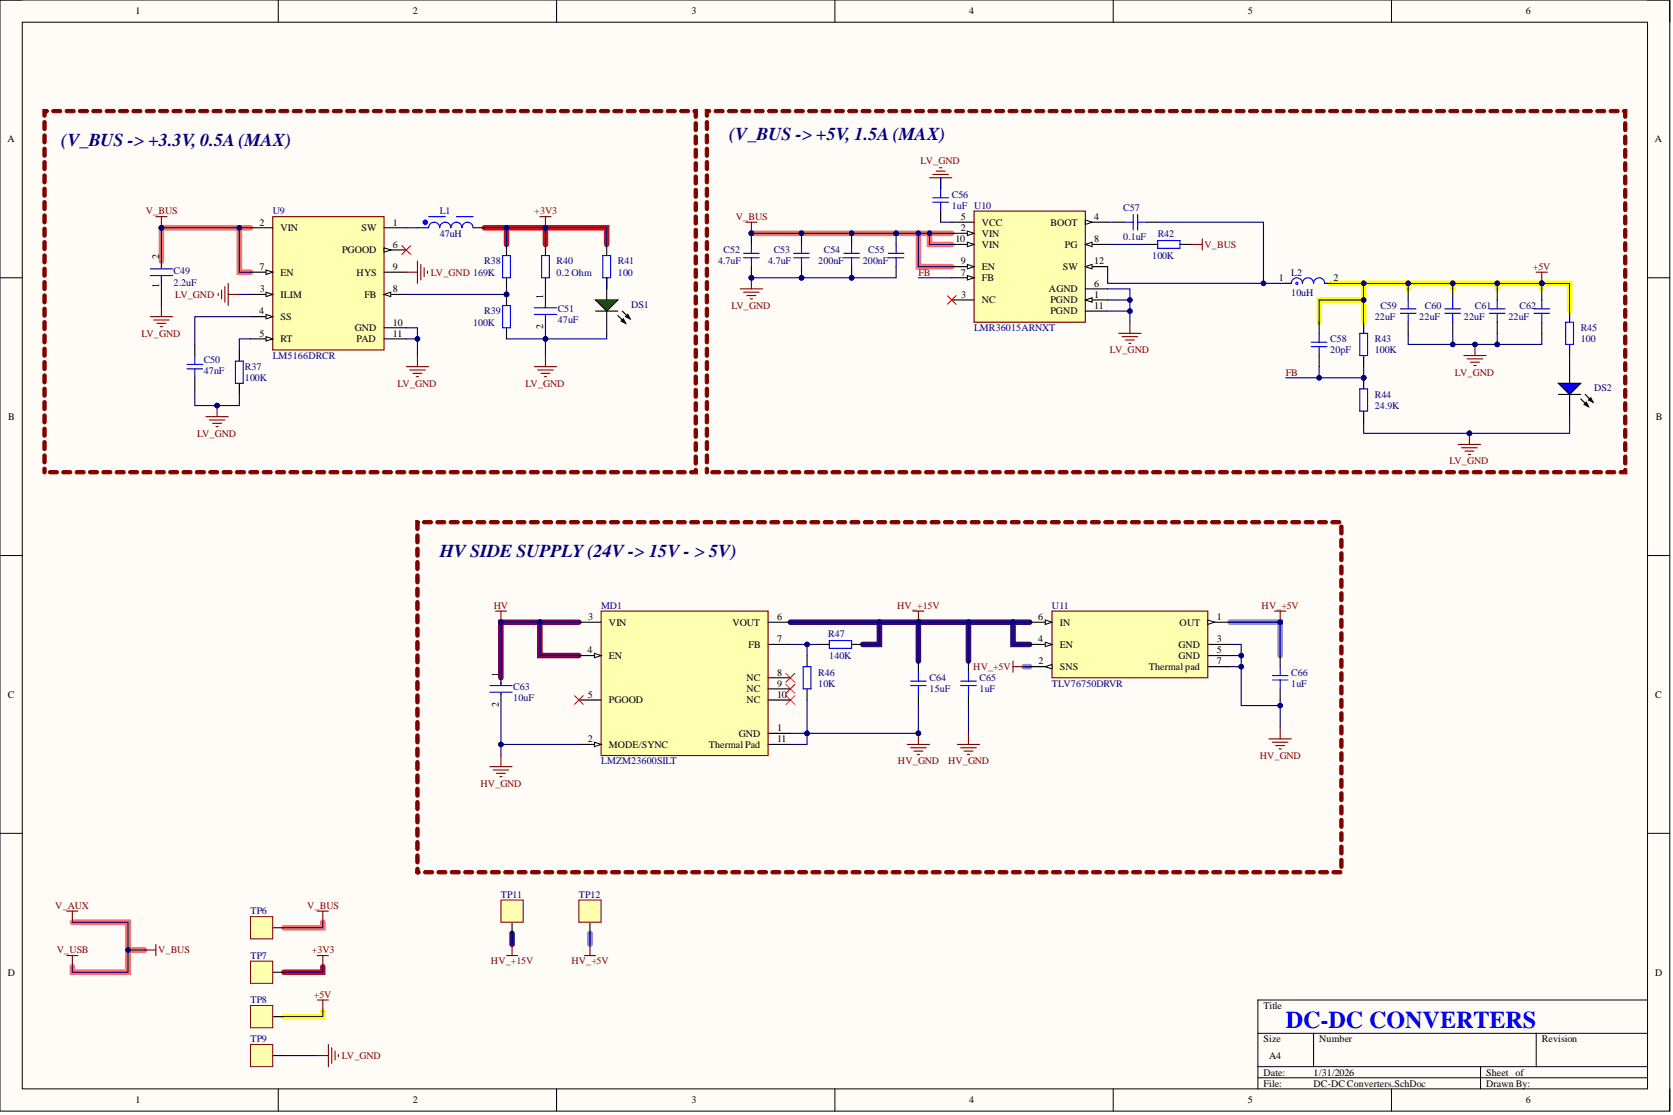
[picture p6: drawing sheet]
<svg xmlns="http://www.w3.org/2000/svg" width="381mm" height="254mm" viewBox="0 0 381 254" stroke-linecap="round" stroke-linejoin="round" font-family="sans-serif">
<defs><g id="words">
<text font-size="5.5" fill="#00f" x="292.8" y="234.2">DC-DC CONVERTERS</text>
<g font-size="4.1" fill="#000080">
<text x="13.9" y="33.2">(V_BUS -&gt; +3.3V,0.5A(MAX)</text>
<text x="166.1" y="32">(V_BUS -&gt; +5V,1.5A(MAX)</text>
<text x="100.1" y="126.9">HV SIDE SUPPLY(24V -&gt; 15V - &gt; 5V)</text>
</g>
<g font-size="2.3">
<text x="30.8" y="3.3">1</text>
<text x="94.1" y="3.3">2</text>
<text x="157.5" y="3.3">3</text>
<text x="220.7" y="3.3">4</text>
<text x="284.2" y="3.3">5</text>
<text x="347.5" y="3.3">6</text>
<text x="1.7" y="32.4">A</text>
<text x="376.9" y="32.4">A</text>
<text x="59.1" y="51.4">2</text>
<text x="63.9" y="52.6">VIN</text>
<text x="82.3" y="52.6">SW</text>
<text x="89.5" y="51.4">1</text>
<text x="218.8" y="50.1">5</text>
<text x="218.8" y="52.6">2</text>
<text x="223.6" y="51.4">VCC</text>
<text x="223.6" y="53.9">VIN</text>
<text x="239.2" y="51.4">BOOT</text>
<text x="249.2" y="50.1">4</text>
<text x="36.3" y="59" transform="rotate(-90 36.3 59)">2</text>
<text x="77.9" y="57.7">PGOOD</text>
<text x="89.5" y="56.4">6</text>
<text x="217.6" y="55.2">10</text>
<text x="223.6" y="56.4">VIN</text>
<text x="242.5" y="56.4">PG</text>
<text x="249.2" y="55.2">8</text>
<text x="36.3" y="65.6" transform="rotate(-90 36.3 65.6)">1</text>
<text x="59.1" y="61.5">7</text>
<text x="63.9" y="62.8">EN</text>
<text x="81.2" y="62.8">HYS</text>
<text x="89.5" y="61.5">9</text>
<text x="218.8" y="60.2">9</text>
<text x="218.8" y="62.8">7</text>
<text x="223.6" y="61.5">EN</text>
<text x="223.6" y="64">FB</text>
<text x="242" y="61.5">SW</text>
<text x="249.2" y="60.2">12</text>
<text x="249.2" y="65.3">6</text>
<text x="291.2" y="64">1</text>
<text x="303.7" y="64">2</text>
<text x="59" y="71.6">4</text>
<text x="59.2" y="66.6">3</text>
<text x="63.9" y="67.8">ILIM</text>
<text x="83" y="67.8">FB</text>
<text x="89.5" y="66.6">8</text>
<text x="123.7" y="68.1" transform="rotate(-90 123.7 68.1)">1</text>
<text x="218.9" y="67.8">3</text>
<text x="223.6" y="69.1">NC</text>
<text x="238.9" y="66.6">AGND</text>
<text x="239.2" y="69.1">PGND</text>
<text x="239.2" y="71.6">PGND</text>
<text x="249.2" y="67.8">1</text>
<text x="249.2" y="70.4">11</text>
<text x="59.1" y="76.7">5</text>
<text x="63.9" y="78">RT</text>
<text x="63.9" y="72.9">SS</text>
<text x="80.8" y="75.4">GND</text>
<text x="81.2" y="78">PAD</text>
<text x="89.5" y="74.2">10</text>
<text x="89.5" y="76.7">11</text>
<text x="123.7" y="74.9" transform="rotate(-90 123.7 74.9)">2</text>
<text x="1.9" y="95.7">B</text>
<text x="377.1" y="95.7">B</text>
<text x="133.9" y="141.2">3</text>
<text x="138.7" y="142.5">VIN</text>
<text x="166.8" y="142.5">VOUT</text>
<text x="177" y="141.2">6</text>
<text x="236.4" y="141.2">6</text>
<text x="241.3" y="142.5">IN</text>
<text x="268.6" y="142.5">OUT</text>
<text x="277.1" y="141.2">1</text>
<text x="133.8" y="148.8">4</text>
<text x="170.4" y="147.6">FB</text>
<text x="177" y="146.3">7</text>
<text x="236.4" y="146.3">4</text>
<text x="241.3" y="147.6">EN</text>
<text x="268.4" y="147.6">GND</text>
<text x="277.1" y="146.3">3</text>
<text x="277.1" y="148.8">5</text>
<text x="113.6" y="154.1" transform="rotate(-90 113.6 154.1)">1</text>
<text x="138.7" y="150.1">EN</text>
<text x="170" y="155.2">NC</text>
<text x="177" y="153.9">8</text>
<text x="236.5" y="151.4">2</text>
<text x="241.3" y="152.6">SNS</text>
<text x="261.6" y="152.6">Thermal pad</text>
<text x="268.4" y="150.1">GND</text>
<text x="277.1" y="151.4">7</text>
<text x="1.8" y="159">C</text>
<text x="113.6" y="161" transform="rotate(-90 113.6 161)">2</text>
<text x="133.9" y="159">5</text>
<text x="138.7" y="160.2">PGOOD</text>
<text x="170" y="157.7">NC</text>
<text x="170" y="160.2">NC</text>
<text x="177" y="156.4">9</text>
<text x="177" y="159">10</text>
<text x="377" y="159">C</text>
<text x="168.2" y="167.8">GND</text>
<text x="177" y="166.5">1</text>
<text x="133.9" y="169.1">2</text>
<text x="138.7" y="170.3">MODE/SYNC</text>
<text x="161.4" y="170.3">Thermal Pad</text>
<text x="177" y="169.1">11</text>
<text x="1.8" y="222.2">D</text>
<text x="377" y="222.2">D</text>
<text x="287.7" y="229.8">Title</text>
<text x="287.7" y="237.4">Size</text>
<text x="300.4" y="237.4">Number</text>
<text x="351.1" y="237.4">Revision</text>
<text x="287.7" y="245">Date:</text>
<text x="289" y="241.2">A4</text>
<text x="299.1" y="245">1/31/2026</text>
<text x="338.4" y="245">Sheet of</text>
<text x="30.8" y="251.3">1</text>
<text x="94.1" y="251.3">2</text>
<text x="157.5" y="251.3">3</text>
<text x="220.7" y="251.3">4</text>
<text x="284.2" y="251.3">5</text>
<text x="287.7" y="247.5">File:</text>
<text x="299.1" y="247.5">DC-DC Converters.SchDoc</text>
<text x="338.4" y="247.5">Drawn By:</text>
<text x="347.5" y="251.3">6</text>
</g>
<g font-size="2.3" fill="#800000">
<text x="209.7" y="37.5">LV_GND</text>
<text x="33.2" y="48.8">V_BUS</text>
<text x="121.7" y="48.8">+3V3</text>
<text x="167.6" y="50.1">V_BUS</text>
<text x="274.3" y="56.4">V_BUS</text>
<text x="98.1" y="62.8">LV_GND 169K</text>
<text x="209.1" y="62.8">FB</text>
<text x="349.1" y="61.5">+5V</text>
<text x="39.9" y="67.8">LV_GND</text>
<text x="166.6" y="70.4">LV_GND</text>
<text x="32.2" y="76.7">LV_GND</text>
<text x="252.8" y="80.5">LV_GND</text>
<text x="90.5" y="88.1">LV_GND</text>
<text x="119.7" y="88.1">LV_GND</text>
<text x="292.8" y="85.6">FB</text>
<text x="331.3" y="85.6">LV_GND</text>
<text x="44.9" y="99.5">LV_GND</text>
<text x="330.1" y="105.8">LV_GND</text>
<text x="112.5" y="138.7">HV</text>
<text x="204.3" y="138.7">HV_+15V</text>
<text x="287.3" y="138.7">HV_+5V</text>
<text x="221.7" y="152.6">HV_+5V</text>
<text x="286.9" y="172.9">HV_GND</text>
<text x="109.4" y="179.2">HV_GND</text>
<text x="204.5" y="174.1">HV_GND</text>
<text x="215.9" y="174.1">HV_GND</text>
<text x="12.6" y="207">V_AUX</text>
<text x="70" y="207">V_BUS</text>
<text x="12.9" y="217.2">V_USB</text>
<text x="36" y="217.2">V_BUS</text>
<text x="71" y="217.2">+3V3</text>
<text x="111.8" y="219.7">HV_+15V</text>
<text x="130.1" y="219.7">HV_+5V</text>
<text x="71.5" y="227.3">+5V</text>
<text x="77.8" y="241.2">LV_GND</text>
</g>
<g font-size="2.3" fill="#000080">
<text x="216.8" y="45.1">C56</text>
<text x="216.8" y="47.6">1uF U10</text>
<text x="62.1" y="48.8">U9</text>
<text x="100.1" y="48.8">L1</text>
<text x="100.1" y="53.9">47uH</text>
<text x="255.8" y="48.1">C57</text>
<text x="263.7" y="53.9">R42</text>
<text x="164.8" y="57.7">C52</text>
<text x="176.2" y="57.7">C53</text>
<text x="187.6" y="57.7">C54</text>
<text x="197.7" y="57.7">C55</text>
<text x="255.8" y="54.7">0.1uF</text>
<text x="262.4" y="59">100K</text>
<text x="39.5" y="62.5">C49</text>
<text x="39.5" y="65">2.2uF</text>
<text x="110.3" y="60.2">R38</text>
<text x="126.8" y="60.2">R40</text>
<text x="126.8" y="62.8">0.2 Ohm</text>
<text x="140.7" y="60.2">R41</text>
<text x="140.7" y="62.8">100</text>
<text x="163.5" y="60.2">4.7uF</text>
<text x="174.9" y="60.2">4.7uF</text>
<text x="186.3" y="60.2">200nF</text>
<text x="196.5" y="60.2">200nF</text>
<text x="294.1" y="62.8">L2</text>
<text x="110.3" y="71.6">R39</text>
<text x="127" y="71.1">C51</text>
<text x="143.7" y="70.1">DS1</text>
<text x="294.1" y="67.3">10uH</text>
<text x="314.4" y="70.4">C59</text>
<text x="324.5" y="70.4">C60</text>
<text x="335.9" y="70.4">C61</text>
<text x="346" y="70.4">C62</text>
<text x="107.7" y="74.2">100K</text>
<text x="127" y="73.7">47uF</text>
<text x="221.8" y="75.4">LMR36015ARNXT</text>
<text x="302.9" y="78">C58</text>
<text x="313.1" y="78">R43</text>
<text x="313.1" y="72.9">22uF</text>
<text x="323.2" y="72.9">22uF</text>
<text x="333.4" y="72.9">22uF</text>
<text x="343.5" y="72.9">22uF</text>
<text x="360" y="75.4">R45</text>
<text x="360" y="78">100</text>
<text x="46.4" y="82.8">C50</text>
<text x="62.1" y="81.8">LM5166DRCR</text>
<text x="302.9" y="80.5">20pF</text>
<text x="313.1" y="80.5">100K</text>
<text x="46.4" y="85.3">47nF</text>
<text x="55.8" y="84.3">R37</text>
<text x="55.8" y="86.8">100K</text>
<text x="363" y="89.1">DS2</text>
<text x="313.1" y="90.6">R44</text>
<text x="313.1" y="93.1">24.9K</text>
<text x="136.9" y="138.7">MD1</text>
<text x="239.6" y="138.7">U11</text>
<text x="188.6" y="145.2">R47</text>
<text x="186.3" y="153.9">R46</text>
<text x="188.9" y="150.1">140K</text>
<text x="211.7" y="155.2">C64</text>
<text x="223.1" y="155.2">C65</text>
<text x="294.1" y="153.9">C66</text>
<text x="116.9" y="157.2">C63</text>
<text x="116.9" y="159.7">10uF</text>
<text x="186.3" y="156.4">10K</text>
<text x="211.7" y="157.7">15uF</text>
<text x="223.1" y="157.7">1uF</text>
<text x="239.6" y="156.4">TLV76750DRVR</text>
<text x="294.1" y="156.4">1uF</text>
<text x="136.9" y="174.1">LMZM23600SILT</text>
<text x="57" y="208.3">TP6</text>
<text x="114.1" y="204.5">TP11</text>
<text x="131.8" y="204.5">TP12</text>
<text x="57" y="218.4">TP7</text>
<text x="57" y="228.6">TP8</text>
<text x="57" y="237.4">TP9</text>
</g>
</g></defs>
<path d="M0 0h380.3v253.1h-380.3z" fill-rule="evenodd" fill="#fffcf8"/>
<path d="M0 0h380.3v253.1h-380.3z" fill="none" stroke="#000" stroke-width=".23"/>
<path d="M5.1 5.1h370.1v243h-370.1z" fill-rule="evenodd" fill="#fffcf8"/>
<g fill="none" stroke="#000" stroke-width=".23">
<path d="M0 0h5.1M63.4 0v5.1M126.8 0v5.1M190.1 0v5.1M253.5 0v5.1M316.9 0v5.1M375.2 0h5.1v5.1M5.1 5.1h370.1v243h-370.1zM0 63.3h5.1M375.2 63.3h5.1M0 126.6h5.1M375.2 126.6h5.1"/>
<path d="M0 189.8h5.1M375.2 189.8h5.1M286.5 235.4h88.7M299.1 235.4v7.6M349.8 235.4v7.6M375.2 227.8h-88.7v20.3M63.4 248.1v5M126.8 248.1v5M190.1 248.1v5M253.5 248.1v5M286.5 243h88.7M286.5 245.5h88.7"/>
<path d="M316.9 248.1v5M337.2 243v5.1M380.3 248.1v5"/>
</g>
<path d="M110.3 51.9h5v3.8M115.3 51.9h8.9M124.2 51.9h14v3.8M124.2 51.9v3.8M73.5 220.2v1.3h-8.9" fill="none" stroke="#ee0e22" stroke-width="1.3"/>
<path d="M54.5 51.9v10.1h2.5M57 51.9h-20.2v7.6M171.1 53.2h45.7M209.1 53.2v7.5h7.7M211.7 53.2v2.5h5.1M16.5 210.1h12.7v11.4h-12.7v-1.3M29.2 216.4h3.8M73.5 210.1v1.3h-8.9" fill="none" stroke="#ff6e6e" stroke-width="1.3"/>
<path d="M302.9 64.5h7.7v8.9M310.6 68.3h-10.2v5.1M310.6 64.5h40.5M320.7 64.5v1.3M330.8 64.5v1.3M341 64.5v1.3M351.1 64.5h6.4v6.4M351.1 64.5v1.3M73.5 230.3v1.3h-8.9" fill="none" stroke="#ff0" stroke-width="1.3"/>
<path d="M123 141.7v7.6h8.8M131.8 141.7h-17.7v12.7" fill="none" stroke="#7c0056" stroke-width="1.3"/>
<path d="M180 141.7h29.1v8.9M200.3 141.7v5.1h-3.8M209.1 141.7h25.4M220.6 141.7v8.9M230.7 141.7v5.1h3.8M116.6 212.6v2.5" fill="none" stroke="#30007b" stroke-width="1.3"/>
<path d="M233.2 151.9h1.3M280.1 141.7h11.4v7.6M134.4 212.6v2.5" fill="none" stroke="#6e6eff" stroke-width="1.3"/>
<path d="M62.1 49.4h25.4v30.3h-25.4z" fill-rule="evenodd" fill="#ffffb0"/>
<path d="M62.1 49.4h25.4v30.3h-25.4z" fill="none" stroke="#800000" stroke-width=".25"/>
<path d="M57 51.9h5.1M57 62h5.1" fill="none" stroke="#000" stroke-width=".25"/>
<path d="M60.6 61.5l1.5 .5-1.5 .5z" fill="#f8fcff"/>
<path d="M60.6 61.5l1.5 .5-1.5 .5z" fill="none" stroke="#000" stroke-width=".23"/>
<path d="M87.5 67.1h5" fill="none" stroke="#000" stroke-width=".25"/>
<path d="M87.5 67.1l1.5-.5v1z" fill="#f8fcff"/>
<path d="M87.5 67.1l1.5-.5v1z" fill="none" stroke="#000" stroke-width=".23"/>
<path d="M57 67.1h5.1M87.5 62h5" fill="none" stroke="#000" stroke-width=".25"/>
<path d="M60.6 66.6l1.5 .5-1.5 .5z" fill="#f8fcff"/>
<path d="M60.6 66.6l1.5 .5-1.5 .5z" fill="none" stroke="#000" stroke-width=".23"/>
<path d="M87.5 56.9h5" fill="none" stroke="#000" stroke-width=".25"/>
<path d="M87.5 56.4l1.5 .5-1.5 .6z" fill="#f8fcff"/>
<path d="M87.5 56.4l1.5 .5-1.5 .6z" fill="none" stroke="#000" stroke-width=".23"/>
<path d="M57 77.2h5.1" fill="none" stroke="#000" stroke-width=".25"/>
<path d="M60.6 76.7l1.5 .5-1.5 .5z" fill="#f8fcff"/>
<path d="M60.6 76.7l1.5 .5-1.5 .5z" fill="none" stroke="#000" stroke-width=".23"/>
<path d="M57 72.1h5.1" fill="none" stroke="#000" stroke-width=".25"/>
<path d="M60.6 71.6l1.5 .5-1.5 .5z" fill="#f8fcff"/>
<path d="M60.6 71.6l1.5 .5-1.5 .5z" fill="none" stroke="#000" stroke-width=".23"/>
<path d="M87.5 51.9h5M87.5 74.7h5M87.5 77.2h5" fill="none" stroke="#000" stroke-width=".25"/>
<path d="M221.8 48.1h25.4v25.3h-25.4z" fill-rule="evenodd" fill="#ffffb0"/>
<path d="M221.8 48.1h25.4v25.3h-25.4z" fill="none" stroke="#800000" stroke-width=".25"/>
<path d="M216.8 50.6h5M216.8 53.2h5" fill="none" stroke="#000" stroke-width=".25"/>
<path d="M220.3 52.6l1.5 .6-1.5 .5z" fill="#f8fcff"/>
<path d="M220.3 52.6l1.5 .6-1.5 .5z" fill="none" stroke="#000" stroke-width=".23"/>
<path d="M216.8 55.7h5" fill="none" stroke="#000" stroke-width=".25"/>
<path d="M220.3 55.2l1.5 .5-1.5 .5z" fill="#f8fcff"/>
<path d="M220.3 55.2l1.5 .5-1.5 .5z" fill="none" stroke="#000" stroke-width=".23"/>
<path d="M247.2 50.6h5" fill="none" stroke="#000" stroke-width=".25"/>
<path d="M247.2 50.1l1.5 .5-1.5 .5z" fill="#f8fcff"/>
<path d="M247.2 50.1l1.5 .5-1.5 .5z" fill="none" stroke="#000" stroke-width=".23"/>
<path d="M216.8 60.7h5" fill="none" stroke="#000" stroke-width=".25"/>
<path d="M220.3 60.2l1.5 .5-1.5 .6z" fill="#f8fcff"/>
<path d="M220.3 60.2l1.5 .5-1.5 .6z" fill="none" stroke="#000" stroke-width=".23"/>
<path d="M216.8 63.3h5" fill="none" stroke="#000" stroke-width=".25"/>
<path d="M220.3 62.8l1.5 .5-1.5 .5z" fill="#f8fcff"/>
<path d="M220.3 62.8l1.5 .5-1.5 .5z" fill="none" stroke="#000" stroke-width=".23"/>
<path d="M247.2 55.7h5M216.8 68.3h5" fill="none" stroke="#000" stroke-width=".25"/>
<path d="M247.2 55.7l1.5-.5v1z" fill="#f8fcff"/>
<path d="M247.2 55.7l1.5-.5v1z" fill="none" stroke="#000" stroke-width=".23"/>
<path d="M247.2 60.7h5" fill="none" stroke="#000" stroke-width=".25"/>
<path d="M247.2 60.7l1.5-.5v1.1z" fill="#f8fcff"/>
<path d="M247.2 60.7l1.5-.5v1.1z" fill="none" stroke="#000" stroke-width=".23"/>
<path d="M247.2 65.8h5M247.2 68.3h5" fill="none" stroke="#000" stroke-width=".25"/>
<path d="M247.2 68.3l1.5-.5v1z" fill="#f8fcff"/>
<path d="M247.2 68.3l1.5-.5v1z" fill="none" stroke="#000" stroke-width=".23"/>
<path d="M115.3 55.7v2.5M54.5 79.7v2.6M115.3 63.3v2.5M247.2 70.9h5M54.5 87.3v2.6" fill="none" stroke="#000" stroke-width=".25"/>
<path d="M114.5 58.2h1.7v5.1h-1.7zM53.6 82.3h1.8v5h-1.8z" fill="none" stroke="#00f" stroke-width=".25"/>
<circle cx="115.3" cy="67.1" r=".51" fill="#000080"/>
<circle cx="115.3" cy="67.1" r=".51" fill="none" stroke="#000080" stroke-width=".23"/>
<path d="M115.3 67.1v2.5M115.3 74.7v2.5" fill="none" stroke="#000" stroke-width=".25"/>
<circle cx="115.3" cy="67.1" r=".51" fill="#000080"/>
<circle cx="115.3" cy="67.1" r=".51" fill="none" stroke="#000080" stroke-width=".23"/>
<path d="M97.6 51.9a1.27 1.27 0 0 1 1.3-1.3 1.27 1.27 0 0 1 1.2 1.3 1.27 1.27 0 0 1 1.3-1.3 1.27 1.27 0 0 1 1.3 1.3 1.27 1.27 0 0 1 1.2-1.3 1.27 1.27 0 0 1 1.3 1.3 1.27 1.27 0 0 1 1.3-1.3 1.27 1.27 0 0 1 1.2 1.3M123.3 58.2h1.8v5.1h-1.8zM114.5 69.6h1.7v5.1h-1.7z" fill="none" stroke="#00f" stroke-width=".25"/>
<path d="M95.1 51.9h2.5M107.7 51.9h2.6M124.2 55.7v2.5M124.2 63.3v2.5" fill="none" stroke="#000" stroke-width=".25"/>
<circle cx="96.8" cy="50.6" r=".51" fill="#00f"/>
<circle cx="96.8" cy="50.6" r=".51" fill="none" stroke="#00f" stroke-width=".23"/>
<path d="M97.6 49.4h3.8M103.9 49.4h3.8" fill="none" stroke="#00f" stroke-width=".25"/>
<g fill="none" stroke="#800000" stroke-width=".25">
<path d="M95.1 59.5v5M34.2 72.1h5.1M35 72.9h3.5M35.7 73.7h2.1M36.5 74.4h.5M36.8 69.6v2.5M92.5 62h2.6M95.8 60.2v3.6M96.6 61v2M97.3 61.8v.5M46.9 94.9h5.1M47.7 95.7h3.5"/>
<path d="M48.4 96.4h2M49.2 97.2h.5M49.4 92.4v2.5M92.5 83.5h5.1M93.3 84.3h3.5M94.1 85h2M94.8 85.8h.5M95.1 81v2.5"/>
</g>
<path d="M91.5 55.9l2 2.1M93.5 55.9l-2 2.1" fill="none" stroke="#f00" stroke-width=".23"/>
<circle cx="49.4" cy="92.4" r=".51" fill="#000080"/>
<circle cx="49.4" cy="92.4" r=".51" fill="none" stroke="#000080" stroke-width=".23"/>
<path d="M35.5 49.4h2.5M36.8 49.4v2.5" fill="none" stroke="#800000" stroke-width=".25"/>
<circle cx="36.8" cy="51.9" r=".51" fill="#000080"/>
<circle cx="36.8" cy="51.9" r=".51" fill="none" stroke="#000080" stroke-width=".23"/>
<path d="M123 49.4h2.5M124.2 49.4v2.5" fill="none" stroke="#800000" stroke-width=".25"/>
<circle cx="124.2" cy="51.9" r=".51" fill="#000080"/>
<circle cx="124.2" cy="51.9" r=".51" fill="none" stroke="#000080" stroke-width=".23"/>
<path d="M49.7 66.8v.5M50.4 66.1v2M51.2 65.3v3.5M52 64.5v5.1M52 67.1h2.5M254.8 75.9h5.1M255.5 76.7h3.6M256.3 77.5h2M257.1 78.2h.5M257.3 73.4v2.5" fill="none" stroke="#800000" stroke-width=".25"/>
<path d="M215.7 67.3l2.1 2.1M217.8 67.3l-2.1 2.1" fill="none" stroke="#f00" stroke-width=".23"/>
<circle cx="171.1" cy="63.3" r=".51" fill="#000080"/>
<circle cx="171.1" cy="63.3" r=".51" fill="none" stroke="#000080" stroke-width=".23"/>
<circle cx="171.1" cy="53.2" r=".51" fill="#000080"/>
<circle cx="171.1" cy="53.2" r=".51" fill="none" stroke="#000080" stroke-width=".23"/>
<path d="M171.1 60.7v2.6" fill="none" stroke="#000" stroke-width=".25"/>
<circle cx="171.1" cy="63.3" r=".51" fill="#000080"/>
<circle cx="171.1" cy="63.3" r=".51" fill="none" stroke="#000080" stroke-width=".23"/>
<path d="M171.1 53.2v2.5" fill="none" stroke="#000" stroke-width=".25"/>
<circle cx="171.1" cy="53.2" r=".51" fill="#000080"/>
<circle cx="171.1" cy="53.2" r=".51" fill="none" stroke="#000080" stroke-width=".23"/>
<path d="M169.3 58.7h3.6M169.3 57.7h3.6M171.1 55.7v2M171.1 58.7v2" fill="none" stroke="#00f" stroke-width=".25"/>
<path d="M168.6 65.8h5.1M169.3 66.6h3.6M170.1 67.3h2M170.9 68.1h.5M171.1 63.3v2.5" fill="none" stroke="#800000" stroke-width=".25"/>
<circle cx="171.1" cy="63.3" r=".51" fill="#000080"/>
<circle cx="171.1" cy="63.3" r=".51" fill="none" stroke="#000080" stroke-width=".23"/>
<path d="M214.2 40.5v2.5M214.2 48.1v2.5M253.5 50.6h2.5M261.1 50.6h2.6M310.6 73.4v2.5M310.6 81v2.5" fill="none" stroke="#000" stroke-width=".25"/>
<path d="M212.4 46.1h3.6M212.4 45.1h3.6M214.2 43v2.1M214.2 46.1v2M256 50.6h2.1M258.1 48.8v3.6M259.1 48.8v3.6M259.1 50.6h2M309.7 75.9h1.7v5.1h-1.7z" fill="none" stroke="#00f" stroke-width=".25"/>
<path d="M212.4 39.7h3.6M213.2 39h2M214 38.2h.5M211.7 40.5h5.1M214.2 40.5v2.5" fill="none" stroke="#800000" stroke-width=".25"/>
<circle cx="310.6" cy="86.1" r=".51" fill="#000080"/>
<circle cx="310.6" cy="86.1" r=".51" fill="none" stroke="#000080" stroke-width=".23"/>
<path d="M310.6 86.1v2.5M310.6 93.7v2.5" fill="none" stroke="#000" stroke-width=".25"/>
<circle cx="310.6" cy="86.1" r=".51" fill="#000080"/>
<circle cx="310.6" cy="86.1" r=".51" fill="none" stroke="#000080" stroke-width=".23"/>
<g fill="none" stroke="#00f" stroke-width=".25">
<path d="M263.7 54.8h5v1.8h-5zM298.6 79h3.6M298.6 78h3.6M300.4 75.9v2.1M300.4 79v2M318.9 71.4h3.6M318.9 70.4h3.6M320.7 68.3v2.1M320.7 71.4v2M329.1 71.4h3.5M329.1 70.4h3.5M330.8 68.3v2.1"/>
<path d="M330.8 71.4v2M309.7 88.6h1.7v5.1h-1.7z"/>
</g>
<path d="M261.1 55.7h2.6M268.7 55.7h2.6M300.4 73.4v2.5M320.7 65.8v2.5M320.7 73.4v2.5M330.8 65.8v2.5M330.8 73.4v2.5M300.4 81v2.5" fill="none" stroke="#000" stroke-width=".25"/>
<path d="M271.3 55.7h2.5M273.8 54.4v2.5M335.9 78.5v2.5M333.4 81h5M334.1 81.8h3.6M334.9 82.5h2M335.7 83.3h.5" fill="none" stroke="#800000" stroke-width=".25"/>
<circle cx="335.9" cy="78.5" r=".51" fill="#000080"/>
<circle cx="335.9" cy="78.5" r=".51" fill="none" stroke="#000080" stroke-width=".23"/>
<path d="M349.8 62h2.6M351.1 62v2.5" fill="none" stroke="#800000" stroke-width=".25"/>
<circle cx="351.1" cy="64.5" r=".51" fill="#000080"/>
<circle cx="351.1" cy="64.5" r=".51" fill="none" stroke="#000080" stroke-width=".23"/>
<g fill="#800000" stroke="#800000" stroke-width=".23">
<path d="M9.8 106.6a.38 .38 0 0 1 .4-.2 .38 .38 0 0 1 .3 .4v.8a.38 .38 0 0 1-.4 .4 .38 .38 0 0 1-.3-.4zM9.8 103.6a.38 .38 0 0 1 .4-.2 .38 .38 0 0 1 .3 .4v1.5a.38 .38 0 0 1-.4 .4 .38 .38 0 0 1-.3-.4zM9.8 100.5a.38 .38 0 0 1 .4-.1 .38 .38 0 0 1 .3 .3v1.6a.38 .38 0 0 1-.4 .3 .38 .38 0 0 1-.3-.3zM9.8 97.5a.38 .38 0 0 1 .4-.2 .38 .38 0 0 1 .3 .4v1.5a.38 .38 0 0 1-.4 .4 .38 .38 0 0 1-.3-.4zM9.8 94.5a.38 .38 0 0 1 .4-.2 .38 .38 0 0 1 .3 .4v1.5a.38 .38 0 0 1-.4 .4 .38 .38 0 0 1-.3-.4zM9.8 91.4a.38 .38 0 0 1 .4-.1 .38 .38 0 0 1 .3 .3v1.5a.38 .38 0 0 1-.4 .4 .38 .38 0 0 1-.3-.4zM9.8 88.4a.38 .38 0 0 1 .4-.2 .38 .38 0 0 1 .3 .4v1.5a.38 .38 0 0 1-.4 .4 .38 .38 0 0 1-.3-.4zM9.8 85.4a.38 .38 0 0 1 .4-.2 .38 .38 0 0 1 .3 .4v1.5a.38 .38 0 0 1-.4 .3 .38 .38 0 0 1-.3-.3zM9.8 82.3a.38 .38 0 0 1 .4-.2 .38 .38 0 0 1 .3 .4v1.5a.38 .38 0 0 1-.4 .4 .38 .38 0 0 1-.3-.4zM9.8 79.3a.38 .38 0 0 1 .4-.2 .38 .38 0 0 1 .3 .4v1.5a.38 .38 0 0 1-.4 .4 .38 .38 0 0 1-.3-.4zM9.8 76.2a.38 .38 0 0 1 .4-.1 .38 .38 0 0 1 .3 .3v1.6a.38 .38 0 0 1-.4 .3 .38 .38 0 0 1-.3-.3zM9.8 73.2a.38 .38 0 0 1 .4-.2 .38 .38 0 0 1 .3 .4v1.5a.38 .38 0 0 1-.4 .4 .38 .38 0 0 1-.3-.4zM9.8 70.2a.38 .38 0 0 1 .4-.2 .38 .38 0 0 1 .3 .4v1.5a.38 .38 0 0 1-.4 .4 .38 .38 0 0 1-.3-.4zM9.8 67.1a.38 .38 0 0 1 .4-.1 .38 .38 0 0 1 .3 .3v1.5a.38 .38 0 0 1-.4 .4 .38 .38 0 0 1-.3-.4zM9.8 64.1a.38 .38 0 0 1 .4-.2 .38 .38 0 0 1 .3 .4v1.5a.38 .38 0 0 1-.4 .4 .38 .38 0 0 1-.3-.4zM9.8 61.1a.38 .38 0 0 1 .4-.2 .38 .38 0 0 1 .3 .4v1.5a.38 .38 0 0 1-.4 .4 .38 .38 0 0 1-.3-.4zM9.8 58a.38 .38 0 0 1 .4-.2 .38 .38 0 0 1 .3 .4v1.5a.38 .38 0 0 1-.4 .4 .38 .38 0 0 1-.3-.4zM9.8 55a.38 .38 0 0 1 .4-.2 .38 .38 0 0 1 .3 .4v1.5a.38 .38 0 0 1-.4 .4 .38 .38 0 0 1-.3-.4zM9.8 52a.38 .38 0 0 1 .4-.2 .38 .38 0 0 1 .3 .3v1.6a.38 .38 0 0 1-.4 .3 .38 .38 0 0 1-.3-.3zM9.8 48.9a.38 .38 0 0 1 .4-.2 .38 .38 0 0 1 .3 .4v1.5a.38 .38 0 0 1-.4 .4 .38 .38 0 0 1-.3-.4zM9.8 45.9a.38 .38 0 0 1 .4-.2 .38 .38 0 0 1 .3 .4v1.5a.38 .38 0 0 1-.4 .4 .38 .38 0 0 1-.3-.4zM9.8 42.8a.38 .38 0 0 1 .4-.1 .38 .38 0 0 1 .3 .3v1.5a.38 .38 0 0 1-.4 .4 .38 .38 0 0 1-.3-.4zM9.8 39.8a.38 .38 0 0 1 .4-.2 .38 .38 0 0 1 .3 .4v1.5a.38 .38 0 0 1-.4 .4 .38 .38 0 0 1-.3-.4zM9.8 36.8a.38 .38 0 0 1 .4-.2 .38 .38 0 0 1 .3 .4v1.5a.38 .38 0 0 1-.4 .4 .38 .38 0 0 1-.3-.4zM9.8 33.7a.38 .38 0 0 1 .4-.2 .38 .38 0 0 1 .3 .4v1.5a.38 .38 0 0 1-.4 .4 .38 .38 0 0 1-.3-.4zM9.8 30.7a.38 .38 0 0 1 .4-.2 .38 .38 0 0 1 .3 .4v1.5a.38 .38 0 0 1-.4 .4 .38 .38 0 0 1-.3-.4zM9.8 27.7a.38 .38 0 0 1 .4-.2 .38 .38 0 0 1 .3 .3v1.6a.38 .38 0 0 1-.4 .3 .38 .38 0 0 1-.3-.3zM9.8 24.9h.8a.38 .38 0 0 1 .4 .4 .38 .38 0 0 1-.4 .4h-.5l.4-.4v1a.38 .38 0 0 1-.4 .4 .38 .38 0 0 1-.3-.4zM11.8 25.1l.4-.2h1.5a.38 .38 0 0 1 .4 .4 .38 .38 0 0 1-.4 .4h-1.5a.38 .38 0 0 1-.4-.6zM14.9 25.1l.3-.2h1.5a.38 .38 0 0 1 .4 .4 .38 .38 0 0 1-.4 .4h-1.5a.38 .38 0 0 1-.3-.6zM17.9 25.1l.4-.2h1.5a.38 .38 0 0 1 .4 .4 .38 .38 0 0 1-.4 .4h-1.5a.38 .38 0 0 1-.4-.6zM21 25.1l.3-.2h1.5a.38 .38 0 0 1 .4 .4 .38 .38 0 0 1-.4 .4h-1.5a.38 .38 0 0 1-.3-.6zM24 25.1l.3-.2h1.6a.38 .38 0 0 1 .3 .4 .38 .38 0 0 1-.3 .4h-1.6a.38 .38 0 0 1-.3-.6zM27.1 25.1l.3-.2h1.5a.38 .38 0 0 1 .4 .4 .38 .38 0 0 1-.4 .4h-1.5a.38 .38 0 0 1-.3-.6zM30.1 25.1l.3-.2h1.5a.38 .38 0 0 1 .4 .4 .38 .38 0 0 1-.4 .4h-1.5a.38 .38 0 0 1-.3-.6zM33.1 25.1l.4-.2h1.5a.38 .38 0 0 1 .4 .4 .38 .38 0 0 1-.4 .4h-1.5a.38 .38 0 0 1-.4-.6zM36.2 25.1l.3-.2h1.5a.38 .38 0 0 1 .4 .4 .38 .38 0 0 1-.4 .4h-1.5a.38 .38 0 0 1-.3-.6zM39.2 25.1l.3-.2h1.6a.38 .38 0 0 1 .3 .4 .38 .38 0 0 1-.3 .4h-1.6a.38 .38 0 0 1-.3-.6zM42.3 25.1l.3-.2h1.5a.38 .38 0 0 1 .4 .4 .38 .38 0 0 1-.4 .4h-1.5a.38 .38 0 0 1-.3-.6zM45.3 25.1l.3-.2h1.6a.38 .38 0 0 1 .3 .4 .38 .38 0 0 1-.3 .4h-1.6a.38 .38 0 0 1-.3-.6zM48.3 25.1l.4-.2h1.5a.38 .38 0 0 1 .4 .4 .38 .38 0 0 1-.4 .4h-1.5a.38 .38 0 0 1-.4-.6zM51.4 25.1l.3-.2h1.5a.38 .38 0 0 1 .4 .4 .38 .38 0 0 1-.4 .4h-1.5a.38 .38 0 0 1-.3-.6zM54.4 25.1l.4-.2h1.5a.38 .38 0 0 1 .4 .4 .38 .38 0 0 1-.4 .4h-1.5a.38 .38 0 0 1-.4-.6zM57.5 25.1l.3-.2h1.5a.38 .38 0 0 1 .4 .4 .38 .38 0 0 1-.4 .4h-1.5a.38 .38 0 0 1-.3-.6zM60.5 25.1l.3-.2h1.6a.38 .38 0 0 1 .3 .4 .38 .38 0 0 1-.3 .4h-1.6a.38 .38 0 0 1-.3-.6zM63.6 25.1l.3-.2h1.5a.38 .38 0 0 1 .4 .4 .38 .38 0 0 1-.4 .4h-1.5a.38 .38 0 0 1-.3-.6zM66.6 25.1l.3-.2h1.5a.38 .38 0 0 1 .4 .4 .38 .38 0 0 1-.4 .4h-1.5a.38 .38 0 0 1-.3-.6zM69.6 25.1l.4-.2h1.5a.38 .38 0 0 1 .4 .4 .38 .38 0 0 1-.4 .4h-1.5a.38 .38 0 0 1-.4-.6zM72.7 25.1l.3-.2h1.5a.38 .38 0 0 1 .4 .4 .38 .38 0 0 1-.4 .4h-1.5a.38 .38 0 0 1-.3-.6zM75.7 25.1l.4-.2h1.5a.38 .38 0 0 1 .4 .4 .38 .38 0 0 1-.4 .4h-1.5a.38 .38 0 0 1-.4-.6zM78.8 25.1l.3-.2h1.5a.38 .38 0 0 1 .4 .4 .38 .38 0 0 1-.4 .4h-1.5a.38 .38 0 0 1-.3-.6zM81.8 25.1l.3-.2h1.6a.38 .38 0 0 1 .3 .4 .38 .38 0 0 1-.3 .4h-1.6a.38 .38 0 0 1-.3-.6zM84.9 25.1l.3-.2h1.5a.38 .38 0 0 1 .4 .4 .38 .38 0 0 1-.4 .4h-1.5a.38 .38 0 0 1-.3-.6zM87.9 25.1l.3-.2h1.5a.38 .38 0 0 1 .4 .4 .38 .38 0 0 1-.4 .4h-1.5a.38 .38 0 0 1-.3-.6zM90.9 25.1l.4-.2h1.5a.38 .38 0 0 1 .4 .4 .38 .38 0 0 1-.4 .4h-1.5a.38 .38 0 0 1-.4-.6zM94 25.1l.3-.2h1.5a.38 .38 0 0 1 .4 .4 .38 .38 0 0 1-.4 .4h-1.5a.38 .38 0 0 1-.3-.6zM97 25.1l.3-.2h1.6a.38 .38 0 0 1 .4 .4 .38 .38 0 0 1-.4 .4h-1.6a.38 .38 0 0 1-.3-.6zM100.1 25.1l.3-.2h1.5a.38 .38 0 0 1 .4 .4 .38 .38 0 0 1-.4 .4h-1.5a.38 .38 0 0 1-.3-.6zM103.1 25.1l.3-.2h1.6a.38 .38 0 0 1 .3 .4 .38 .38 0 0 1-.3 .4h-1.6a.38 .38 0 0 1-.3-.6zM106.1 25.1l.4-.2h1.5a.38 .38 0 0 1 .4 .4 .38 .38 0 0 1-.4 .4h-1.5a.38 .38 0 0 1-.4-.6zM109.2 25.1l.3-.2h1.5a.38 .38 0 0 1 .4 .4 .38 .38 0 0 1-.4 .4h-1.5a.38 .38 0 0 1-.3-.6zM112.2 25.1l.4-.2h1.5a.38 .38 0 0 1 .4 .4 .38 .38 0 0 1-.4 .4h-1.5a.38 .38 0 0 1-.4-.6zM115.3 25.1l.3-.2h1.5a.38 .38 0 0 1 .4 .4 .38 .38 0 0 1-.4 .4h-1.5a.38 .38 0 0 1-.3-.6zM118.3 25.1l.3-.2h1.6a.38 .38 0 0 1 .3 .4 .38 .38 0 0 1-.3 .4h-1.6a.38 .38 0 0 1-.3-.6zM121.4 25.1l.3-.2h1.5a.38 .38 0 0 1 .4 .4 .38 .38 0 0 1-.4 .4h-1.5a.38 .38 0 0 1-.3-.6zM124.4 25.1l.3-.2h1.5a.38 .38 0 0 1 .4 .4 .38 .38 0 0 1-.4 .4h-1.5a.38 .38 0 0 1-.3-.6zM127.4 25.1l.4-.2h1.5a.38 .38 0 0 1 .4 .4 .38 .38 0 0 1-.4 .4h-1.5a.38 .38 0 0 1-.4-.6zM130.5 25.1l.3-.2h1.5a.38 .38 0 0 1 .4 .4 .38 .38 0 0 1-.4 .4h-1.5a.38 .38 0 0 1-.3-.6zM133.5 25.1l.4-.2h1.5a.38 .38 0 0 1 .4 .4 .38 .38 0 0 1-.4 .4h-1.5a.38 .38 0 0 1-.4-.6zM136.6 25.1l.3-.2h1.5a.38 .38 0 0 1 .4 .4 .38 .38 0 0 1-.4 .4h-1.5a.38 .38 0 0 1-.3-.6zM139.6 25.1l.3-.2h1.6a.38 .38 0 0 1 .3 .4 .38 .38 0 0 1-.3 .4h-1.6a.38 .38 0 0 1-.3-.6zM142.7 25.1l.3-.2h1.5a.38 .38 0 0 1 .4 .4 .38 .38 0 0 1-.4 .4h-1.5a.38 .38 0 0 1-.3-.6zM145.7 25.1l.3-.2h1.5a.38 .38 0 0 1 .4 .4 .38 .38 0 0 1-.4 .4h-1.5a.38 .38 0 0 1-.3-.6zM148.7 25.1l.4-.2h1.5a.38 .38 0 0 1 .4 .4 .38 .38 0 0 1-.4 .4h-1.5a.38 .38 0 0 1-.4-.6zM151.8 25.1l.3-.2h1.5a.38 .38 0 0 1 .4 .4 .38 .38 0 0 1-.4 .4h-1.5a.38 .38 0 0 1-.3-.6zM154.8 25.1l.3-.2h1.6a.38 .38 0 0 1 .4 .4 .38 .38 0 0 1-.4 .4h-1.6a.38 .38 0 0 1-.3-.6zM157.9 25.1l.3-.2h.6v1.7a.38 .38 0 0 1-.4 .4 .38 .38 0 0 1-.3-.4v-1.3l.3 .4a.46 .46 0 0 1-.6-.4zM158.1 27.9a.38 .38 0 0 1 .4-.2 .38 .38 0 0 1 .3 .4v1.5a.38 .38 0 0 1-.4 .4 .38 .38 0 0 1-.3-.4zM158.1 30.9a.38 .38 0 0 1 .4-.1 .38 .38 0 0 1 .3 .3v1.5a.38 .38 0 0 1-.4 .4 .38 .38 0 0 1-.3-.4zM158.1 34a.38 .38 0 0 1 .4-.2 .38 .38 0 0 1 .3 .4v1.5a.38 .38 0 0 1-.4 .4 .38 .38 0 0 1-.3-.4zM158.1 37a.38 .38 0 0 1 .4-.2 .38 .38 0 0 1 .3 .4v1.5a.38 .38 0 0 1-.4 .4 .38 .38 0 0 1-.3-.4zM158.1 40.1a.38 .38 0 0 1 .4-.2 .38 .38 0 0 1 .3 .3v1.6a.38 .38 0 0 1-.4 .3 .38 .38 0 0 1-.3-.3zM158.1 43.1a.38 .38 0 0 1 .4-.2 .38 .38 0 0 1 .3 .4v1.5a.38 .38 0 0 1-.4 .4 .38 .38 0 0 1-.3-.4zM158.1 46.1a.38 .38 0 0 1 .4-.1 .38 .38 0 0 1 .3 .3v1.5a.38 .38 0 0 1-.4 .4 .38 .38 0 0 1-.3-.4zM158.1 49.2a.38 .38 0 0 1 .4-.2 .38 .38 0 0 1 .3 .4v1.5a.38 .38 0 0 1-.4 .4 .38 .38 0 0 1-.3-.4zM158.1 52.2a.38 .38 0 0 1 .4-.2 .38 .38 0 0 1 .3 .4v1.5a.38 .38 0 0 1-.4 .4 .38 .38 0 0 1-.3-.4zM158.1 55.2a.38 .38 0 0 1 .4-.1 .38 .38 0 0 1 .3 .3v1.5a.38 .38 0 0 1-.4 .4 .38 .38 0 0 1-.3-.4zM158.1 58.3a.38 .38 0 0 1 .4-.2 .38 .38 0 0 1 .3 .4v1.5a.38 .38 0 0 1-.4 .4 .38 .38 0 0 1-.3-.4zM158.1 61.3a.38 .38 0 0 1 .4-.2 .38 .38 0 0 1 .3 .4v1.5a.38 .38 0 0 1-.4 .4 .38 .38 0 0 1-.3-.4zM158.1 64.4a.38 .38 0 0 1 .4-.2 .38 .38 0 0 1 .3 .3v1.6a.38 .38 0 0 1-.4 .3 .38 .38 0 0 1-.3-.3zM158.1 67.4a.38 .38 0 0 1 .4-.2 .38 .38 0 0 1 .3 .4v1.5a.38 .38 0 0 1-.4 .4 .38 .38 0 0 1-.3-.4zM158.1 70.4a.38 .38 0 0 1 .4-.1 .38 .38 0 0 1 .3 .3v1.5a.38 .38 0 0 1-.4 .4 .38 .38 0 0 1-.3-.4zM158.1 73.5a.38 .38 0 0 1 .4-.2 .38 .38 0 0 1 .3 .4v1.5a.38 .38 0 0 1-.4 .4 .38 .38 0 0 1-.3-.4zM158.1 76.5a.38 .38 0 0 1 .4-.2 .38 .38 0 0 1 .3 .4v1.5a.38 .38 0 0 1-.4 .4 .38 .38 0 0 1-.3-.4zM158.1 79.5a.38 .38 0 0 1 .4-.1 .38 .38 0 0 1 .3 .3v1.5a.38 .38 0 0 1-.4 .4 .38 .38 0 0 1-.3-.4zM158.1 82.6a.38 .38 0 0 1 .4-.2 .38 .38 0 0 1 .3 .4v1.5a.38 .38 0 0 1-.4 .4 .38 .38 0 0 1-.3-.4zM158.1 85.6a.38 .38 0 0 1 .4-.2 .38 .38 0 0 1 .3 .4v1.5a.38 .38 0 0 1-.4 .4 .38 .38 0 0 1-.3-.4zM158.1 88.7a.38 .38 0 0 1 .4-.2 .38 .38 0 0 1 .3 .3v1.6a.38 .38 0 0 1-.4 .3 .38 .38 0 0 1-.3-.3zM158.1 91.7a.38 .38 0 0 1 .4-.2 .38 .38 0 0 1 .3 .4v1.5a.38 .38 0 0 1-.4 .4 .38 .38 0 0 1-.3-.4zM158.1 94.7a.38 .38 0 0 1 .4-.1 .38 .38 0 0 1 .3 .3v1.5a.38 .38 0 0 1-.4 .4 .38 .38 0 0 1-.3-.4zM158.1 97.8a.38 .38 0 0 1 .4-.2 .38 .38 0 0 1 .3 .4v1.5a.38 .38 0 0 1-.4 .4 .38 .38 0 0 1-.3-.4zM158.1 100.8a.38 .38 0 0 1 .4-.2 .38 .38 0 0 1 .3 .4v1.5a.38 .38 0 0 1-.4 .4 .38 .38 0 0 1-.3-.4zM158.1 103.8a.38 .38 0 0 1 .4-.1 .38 .38 0 0 1 .3 .3v1.5a.38 .38 0 0 1-.4 .4 .38 .38 0 0 1-.3-.4zM157.1 107.4l.3-.2h1l-.3 .4v-.5a.38 .38 0 0 1 .3-.4 .38 .38 0 0 1 .4 .4v.9h-1.4a.38 .38 0 0 1-.3-.6zM154.1 107.4l.3-.2h1.5a.38 .38 0 0 1 .4 .4 .38 .38 0 0 1-.4 .4h-1.5a.38 .38 0 0 1-.3-.6zM151 107.4l.3-.2h1.6a.38 .38 0 0 1 .3 .4 .38 .38 0 0 1-.3 .4h-1.6a.38 .38 0 0 1-.3-.6zM148 107.4l.3-.2h1.5a.38 .38 0 0 1 .4 .4 .38 .38 0 0 1-.4 .4h-1.5a.38 .38 0 0 1-.3-.6zM144.9 107.4l.4-.2h1.5a.38 .38 0 0 1 .4 .4 .38 .38 0 0 1-.4 .4h-1.5a.38 .38 0 0 1-.4-.6zM141.9 107.4l.3-.2h1.5a.38 .38 0 0 1 .4 .4 .38 .38 0 0 1-.4 .4h-1.5a.38 .38 0 0 1-.3-.6zM138.9 107.4l.3-.2h1.5a.38 .38 0 0 1 .4 .4 .38 .38 0 0 1-.4 .4h-1.5a.38 .38 0 0 1-.3-.6zM135.8 107.4l.3-.2h1.6a.38 .38 0 0 1 .3 .4 .38 .38 0 0 1-.3 .4h-1.6a.38 .38 0 0 1-.3-.6zM132.8 107.4l.3-.2h1.5a.38 .38 0 0 1 .4 .4 .38 .38 0 0 1-.4 .4h-1.5a.38 .38 0 0 1-.3-.6zM129.7 107.4l.4-.2h1.5a.38 .38 0 0 1 .4 .4 .38 .38 0 0 1-.4 .4h-1.5a.38 .38 0 0 1-.4-.6zM126.7 107.4l.3-.2h1.5a.38 .38 0 0 1 .4 .4 .38 .38 0 0 1-.4 .4h-1.5a.38 .38 0 0 1-.3-.6zM123.6 107.4l.4-.2h1.5a.38 .38 0 0 1 .4 .4 .38 .38 0 0 1-.4 .4h-1.5a.38 .38 0 0 1-.4-.6zM120.6 107.4l.3-.2h1.5a.38 .38 0 0 1 .4 .4 .38 .38 0 0 1-.4 .4h-1.5a.38 .38 0 0 1-.3-.6zM117.6 107.4l.3-.2h1.5a.38 .38 0 0 1 .4 .4 .38 .38 0 0 1-.4 .4h-1.5a.38 .38 0 0 1-.3-.6zM114.5 107.4l.3-.2h1.6a.38 .38 0 0 1 .3 .4 .38 .38 0 0 1-.3 .4h-1.6a.38 .38 0 0 1-.3-.6zM111.5 107.4l.3-.2h1.5a.38 .38 0 0 1 .4 .4 .38 .38 0 0 1-.4 .4h-1.5a.38 .38 0 0 1-.3-.6zM108.4 107.4l.4-.2h1.5a.38 .38 0 0 1 .4 .4 .38 .38 0 0 1-.4 .4h-1.5a.38 .38 0 0 1-.4-.6zM105.4 107.4l.3-.2h1.5a.38 .38 0 0 1 .4 .4 .38 .38 0 0 1-.4 .4h-1.5a.38 .38 0 0 1-.3-.6zM102.3 107.4l.4-.2h1.5a.38 .38 0 0 1 .4 .4 .38 .38 0 0 1-.4 .4h-1.5a.38 .38 0 0 1-.4-.6zM99.3 107.4l.3-.2h1.6a.38 .38 0 0 1 .3 .4 .38 .38 0 0 1-.3 .4h-1.6a.38 .38 0 0 1-.3-.6zM96.3 107.4l.3-.2h1.5a.38 .38 0 0 1 .4 .4 .38 .38 0 0 1-.4 .4h-1.5a.38 .38 0 0 1-.3-.6zM93.2 107.4l.3-.2h1.6a.38 .38 0 0 1 .3 .4 .38 .38 0 0 1-.3 .4h-1.6a.38 .38 0 0 1-.3-.6zM90.2 107.4l.3-.2h1.5a.38 .38 0 0 1 .4 .4 .38 .38 0 0 1-.4 .4h-1.5a.38 .38 0 0 1-.3-.6zM87.1 107.4l.4-.2h1.5a.38 .38 0 0 1 .4 .4 .38 .38 0 0 1-.4 .4h-1.5a.38 .38 0 0 1-.4-.6zM84.1 107.4l.3-.2h1.5a.38 .38 0 0 1 .4 .4 .38 .38 0 0 1-.4 .4h-1.5a.38 .38 0 0 1-.3-.6zM81.1 107.4l.3-.2h1.5a.38 .38 0 0 1 .4 .4 .38 .38 0 0 1-.4 .4h-1.5a.38 .38 0 0 1-.3-.6zM78 107.4l.3-.2h1.6a.38 .38 0 0 1 .3 .4 .38 .38 0 0 1-.3 .4h-1.6a.38 .38 0 0 1-.3-.6zM75 107.4l.3-.2h1.5a.38 .38 0 0 1 .4 .4 .38 .38 0 0 1-.4 .4h-1.5a.38 .38 0 0 1-.3-.6zM71.9 107.4l.4-.2h1.5a.38 .38 0 0 1 .4 .4 .38 .38 0 0 1-.4 .4h-1.5a.38 .38 0 0 1-.4-.6zM68.9 107.4l.3-.2h1.5a.38 .38 0 0 1 .4 .4 .38 .38 0 0 1-.4 .4h-1.5a.38 .38 0 0 1-.3-.6zM65.8 107.4l.4-.2h1.5a.38 .38 0 0 1 .4 .4 .38 .38 0 0 1-.4 .4h-1.5a.38 .38 0 0 1-.4-.6zM62.8 107.4l.3-.2h1.5a.38 .38 0 0 1 .4 .4 .38 .38 0 0 1-.4 .4h-1.5a.38 .38 0 0 1-.3-.6zM59.8 107.4l.3-.2h1.5a.38 .38 0 0 1 .4 .4 .38 .38 0 0 1-.4 .4h-1.5a.38 .38 0 0 1-.3-.6zM56.7 107.4l.3-.2h1.6a.38 .38 0 0 1 .3 .4 .38 .38 0 0 1-.3 .4h-1.6a.38 .38 0 0 1-.3-.6zM53.7 107.4l.3-.2h1.5a.38 .38 0 0 1 .4 .4 .38 .38 0 0 1-.4 .4h-1.5a.38 .38 0 0 1-.3-.6zM50.6 107.4l.4-.2h1.5a.38 .38 0 0 1 .4 .4 .38 .38 0 0 1-.4 .4h-1.5a.38 .38 0 0 1-.4-.6zM47.6 107.4l.3-.2h1.5a.38 .38 0 0 1 .4 .4 .38 .38 0 0 1-.4 .4h-1.5a.38 .38 0 0 1-.3-.6zM44.5 107.4l.4-.2h1.5a.38 .38 0 0 1 .4 .4 .38 .38 0 0 1-.4 .4h-1.5a.38 .38 0 0 1-.4-.6zM41.5 107.4l.3-.2h1.6a.38 .38 0 0 1 .3 .4 .38 .38 0 0 1-.3 .4h-1.6a.38 .38 0 0 1-.3-.6zM38.5 107.4l.3-.2h1.5a.38 .38 0 0 1 .4 .4 .38 .38 0 0 1-.4 .4h-1.5a.38 .38 0 0 1-.3-.6zM35.4 107.4l.3-.2h1.6a.38 .38 0 0 1 .3 .4 .38 .38 0 0 1-.3 .4h-1.6a.38 .38 0 0 1-.3-.6zM32.4 107.4l.3-.2h1.5a.38 .38 0 0 1 .4 .4 .38 .38 0 0 1-.4 .4h-1.5a.38 .38 0 0 1-.3-.6zM29.3 107.4l.4-.2h1.5a.38 .38 0 0 1 .4 .4 .38 .38 0 0 1-.4 .4h-1.5a.38 .38 0 0 1-.4-.6zM26.3 107.4l.3-.2h1.5a.38 .38 0 0 1 .4 .4 .38 .38 0 0 1-.4 .4h-1.5a.38 .38 0 0 1-.3-.6zM23.2 107.4l.4-.2h1.5a.38 .38 0 0 1 .4 .4 .38 .38 0 0 1-.4 .4h-1.5a.38 .38 0 0 1-.4-.6zM20.2 107.4l.3-.2h1.6a.38 .38 0 0 1 .3 .4 .38 .38 0 0 1-.3 .4h-1.6a.38 .38 0 0 1-.3-.6zM17.2 107.4l.3-.2h1.5a.38 .38 0 0 1 .4 .4 .38 .38 0 0 1-.4 .4h-1.5a.38 .38 0 0 1-.3-.6zM14.1 107.4l.4-.2h1.5a.38 .38 0 0 1 .4 .4 .38 .38 0 0 1-.4 .4h-1.5a.38 .38 0 0 1-.4-.6zM11.1 107.4l.3-.2h1.5a.38 .38 0 0 1 .4 .4 .38 .38 0 0 1-.4 .4h-1.5a.38 .38 0 0 1-.3-.6z"/>
<path d="M160.7 106.6a.37 .37 0 0 1 .4-.2 .37 .37 0 0 1 .3 .4v.8a.38 .38 0 0 1-.4 .4 .38 .38 0 0 1-.4-.4zM160.7 103.6a.37 .37 0 0 1 .4-.2 .37 .37 0 0 1 .3 .4v1.5a.38 .38 0 0 1-.4 .4 .38 .38 0 0 1-.4-.4zM160.7 100.6a.37 .37 0 0 1 .4-.2 .37 .37 0 0 1 .3 .3v1.6a.38 .38 0 0 1-.4 .3 .38 .38 0 0 1-.4-.3zM160.7 97.5a.37 .37 0 0 1 .4-.2 .37 .37 0 0 1 .3 .4v1.5a.38 .38 0 0 1-.4 .4 .38 .38 0 0 1-.4-.4zM160.7 94.5a.37 .37 0 0 1 .4-.2 .37 .37 0 0 1 .3 .4v1.5a.38 .38 0 0 1-.4 .4 .38 .38 0 0 1-.4-.4zM160.7 91.4a.37 .37 0 0 1 .4-.1 .37 .37 0 0 1 .3 .3v1.5a.38 .38 0 0 1-.4 .4 .38 .38 0 0 1-.4-.4zM160.7 88.4a.37 .37 0 0 1 .4-.2 .37 .37 0 0 1 .3 .4v1.5a.38 .38 0 0 1-.4 .4 .38 .38 0 0 1-.4-.4zM160.7 85.4a.37 .37 0 0 1 .4-.2 .37 .37 0 0 1 .3 .4v1.5a.38 .38 0 0 1-.4 .3 .38 .38 0 0 1-.4-.3zM160.7 82.3a.37 .37 0 0 1 .4-.2 .37 .37 0 0 1 .3 .4v1.5a.38 .38 0 0 1-.4 .4 .38 .38 0 0 1-.4-.4zM160.7 79.3a.37 .37 0 0 1 .4-.2 .37 .37 0 0 1 .3 .4v1.5a.38 .38 0 0 1-.4 .4 .38 .38 0 0 1-.4-.4zM160.7 76.3a.37 .37 0 0 1 .4-.2 .37 .37 0 0 1 .3 .3v1.6a.38 .38 0 0 1-.4 .3 .38 .38 0 0 1-.4-.3zM160.7 73.2a.37 .37 0 0 1 .4-.2 .37 .37 0 0 1 .3 .4v1.5a.38 .38 0 0 1-.4 .4 .38 .38 0 0 1-.4-.4zM160.7 70.2a.37 .37 0 0 1 .4-.2 .37 .37 0 0 1 .3 .4v1.5a.38 .38 0 0 1-.4 .4 .38 .38 0 0 1-.4-.4zM160.7 67.1a.37 .37 0 0 1 .4-.1 .37 .37 0 0 1 .3 .3v1.5a.38 .38 0 0 1-.4 .4 .38 .38 0 0 1-.4-.4zM160.7 64.1a.37 .37 0 0 1 .4-.2 .37 .37 0 0 1 .3 .4v1.5a.38 .38 0 0 1-.4 .4 .38 .38 0 0 1-.4-.4zM160.7 61.1a.37 .37 0 0 1 .4-.2 .37 .37 0 0 1 .3 .4v1.5a.38 .38 0 0 1-.4 .4 .38 .38 0 0 1-.4-.4zM160.7 58a.37 .37 0 0 1 .4-.2 .37 .37 0 0 1 .3 .4v1.5a.38 .38 0 0 1-.4 .4 .38 .38 0 0 1-.4-.4zM160.7 55a.37 .37 0 0 1 .4-.2 .37 .37 0 0 1 .3 .4v1.5a.38 .38 0 0 1-.4 .4 .38 .38 0 0 1-.4-.4zM160.7 52a.37 .37 0 0 1 .4-.2 .37 .37 0 0 1 .3 .3v1.6a.38 .38 0 0 1-.4 .3 .38 .38 0 0 1-.4-.3zM160.7 48.9a.37 .37 0 0 1 .4-.2 .37 .37 0 0 1 .3 .4v1.5a.38 .38 0 0 1-.4 .4 .38 .38 0 0 1-.4-.4zM160.7 45.9a.37 .37 0 0 1 .4-.2 .37 .37 0 0 1 .3 .4v1.5a.38 .38 0 0 1-.4 .4 .38 .38 0 0 1-.4-.4zM160.7 42.8a.37 .37 0 0 1 .4-.1 .37 .37 0 0 1 .3 .3v1.5a.38 .38 0 0 1-.4 .4 .38 .38 0 0 1-.4-.4zM160.7 39.8a.37 .37 0 0 1 .4-.2 .37 .37 0 0 1 .3 .4v1.5a.38 .38 0 0 1-.4 .4 .38 .38 0 0 1-.4-.4zM160.7 36.8a.37 .37 0 0 1 .4-.2 .37 .37 0 0 1 .3 .4v1.5a.38 .38 0 0 1-.4 .4 .38 .38 0 0 1-.4-.4zM160.7 33.7a.37 .37 0 0 1 .4-.2 .37 .37 0 0 1 .3 .4v1.5a.38 .38 0 0 1-.4 .4 .38 .38 0 0 1-.4-.4zM160.7 30.7a.37 .37 0 0 1 .4-.2 .37 .37 0 0 1 .3 .4v1.5a.38 .38 0 0 1-.4 .4 .38 .38 0 0 1-.4-.4zM160.7 27.7a.37 .37 0 0 1 .4-.2 .37 .37 0 0 1 .3 .3v1.6a.38 .38 0 0 1-.4 .3 .38 .38 0 0 1-.4-.3zM160.6 24.9h.9a.38 .38 0 0 1 .4 .4 .38 .38 0 0 1-.4 .4h-.5l.4-.4v1a.38 .38 0 0 1-.4 .4 .38 .38 0 0 1-.4-.4zM162.7 25.1l.3-.2h1.5a.38 .38 0 0 1 .4 .4 .38 .38 0 0 1-.4 .4h-1.5a.37 .37 0 0 1-.3-.6zM165.7 25.1l.4-.2h1.5a.38 .38 0 0 1 .4 .4 .38 .38 0 0 1-.4 .4h-1.5a.37 .37 0 0 1-.4-.6zM168.8 25.1l.3-.2h1.5a.38 .38 0 0 1 .4 .4 .38 .38 0 0 1-.4 .4h-1.5a.37 .37 0 0 1-.3-.6zM171.8 25.1l.3-.2h1.6a.38 .38 0 0 1 .3 .4 .38 .38 0 0 1-.3 .4h-1.6a.37 .37 0 0 1-.3-.6zM174.9 25.1l.3-.2h1.5a.38 .38 0 0 1 .4 .4 .38 .38 0 0 1-.4 .4h-1.5a.37 .37 0 0 1-.3-.6zM177.9 25.1l.3-.2h1.5a.38 .38 0 0 1 .4 .4 .38 .38 0 0 1-.4 .4h-1.5a.37 .37 0 0 1-.3-.6zM180.9 25.1l.4-.2h1.5a.38 .38 0 0 1 .4 .4 .38 .38 0 0 1-.4 .4h-1.5a.37 .37 0 0 1-.4-.6zM184 25.1l.3-.2h1.5a.38 .38 0 0 1 .4 .4 .38 .38 0 0 1-.4 .4h-1.5a.37 .37 0 0 1-.3-.6zM187 25.1l.3-.2h1.6a.38 .38 0 0 1 .3 .4 .38 .38 0 0 1-.3 .4h-1.6a.37 .37 0 0 1-.3-.6zM190.1 25.1l.3-.2h1.5a.38 .38 0 0 1 .4 .4 .38 .38 0 0 1-.4 .4h-1.5a.37 .37 0 0 1-.3-.6zM193.1 25.1l.3-.2h1.6a.38 .38 0 0 1 .3 .4 .38 .38 0 0 1-.3 .4h-1.6a.37 .37 0 0 1-.3-.6zM196.1 25.1l.4-.2h1.5a.38 .38 0 0 1 .4 .4 .38 .38 0 0 1-.4 .4h-1.5a.37 .37 0 0 1-.4-.6zM199.2 25.1l.3-.2h1.5a.38 .38 0 0 1 .4 .4 .38 .38 0 0 1-.4 .4h-1.5a.37 .37 0 0 1-.3-.6zM202.2 25.1l.4-.2h1.5a.38 .38 0 0 1 .4 .4 .38 .38 0 0 1-.4 .4h-1.5a.37 .37 0 0 1-.4-.6zM205.3 25.1l.3-.2h1.5a.38 .38 0 0 1 .4 .4 .38 .38 0 0 1-.4 .4h-1.5a.37 .37 0 0 1-.3-.6zM208.3 25.1l.3-.2h1.6a.38 .38 0 0 1 .3 .4 .38 .38 0 0 1-.3 .4h-1.6a.37 .37 0 0 1-.3-.6zM211.4 25.1l.3-.2h1.5a.38 .38 0 0 1 .4 .4 .38 .38 0 0 1-.4 .4h-1.5a.37 .37 0 0 1-.3-.6zM214.4 25.1l.3-.2h1.5a.38 .38 0 0 1 .4 .4 .38 .38 0 0 1-.4 .4h-1.5a.37 .37 0 0 1-.3-.6zM217.4 25.1l.4-.2h1.5a.38 .38 0 0 1 .4 .4 .38 .38 0 0 1-.4 .4h-1.5a.37 .37 0 0 1-.4-.6zM220.5 25.1l.3-.2h1.5a.38 .38 0 0 1 .4 .4 .38 .38 0 0 1-.4 .4h-1.5a.37 .37 0 0 1-.3-.6zM223.5 25.1l.4-.2h1.5a.38 .38 0 0 1 .4 .4 .38 .38 0 0 1-.4 .4h-1.5a.37 .37 0 0 1-.4-.6zM226.6 25.1l.3-.2h1.5a.38 .38 0 0 1 .4 .4 .38 .38 0 0 1-.4 .4h-1.5a.37 .37 0 0 1-.3-.6zM229.6 25.1l.3-.2h1.6a.38 .38 0 0 1 .3 .4 .38 .38 0 0 1-.3 .4h-1.6a.37 .37 0 0 1-.3-.6zM232.7 25.1l.3-.2h1.5a.38 .38 0 0 1 .4 .4 .38 .38 0 0 1-.4 .4h-1.5a.37 .37 0 0 1-.3-.6zM235.7 25.1l.3-.2h1.5a.38 .38 0 0 1 .4 .4 .38 .38 0 0 1-.4 .4h-1.5a.37 .37 0 0 1-.3-.6zM238.7 25.1l.4-.2h1.5a.38 .38 0 0 1 .4 .4 .38 .38 0 0 1-.4 .4h-1.5a.37 .37 0 0 1-.4-.6zM241.8 25.1l.3-.2h1.5a.38 .38 0 0 1 .4 .4 .38 .38 0 0 1-.4 .4h-1.5a.37 .37 0 0 1-.3-.6zM244.8 25.1l.3-.2h1.6a.38 .38 0 0 1 .3 .4 .38 .38 0 0 1-.3 .4h-1.6a.37 .37 0 0 1-.3-.6zM247.9 25.1l.3-.2h1.5a.38 .38 0 0 1 .4 .4 .38 .38 0 0 1-.4 .4h-1.5a.37 .37 0 0 1-.3-.6zM250.9 25.1l.3-.2h1.6a.38 .38 0 0 1 .3 .4 .38 .38 0 0 1-.3 .4h-1.6a.37 .37 0 0 1-.3-.6zM253.9 25.1l.4-.2h1.5a.38 .38 0 0 1 .4 .4 .38 .38 0 0 1-.4 .4h-1.5a.37 .37 0 0 1-.4-.6zM257 25.1l.3-.2h1.5a.38 .38 0 0 1 .4 .4 .38 .38 0 0 1-.4 .4h-1.5a.37 .37 0 0 1-.3-.6zM260 25.1l.4-.2h1.5a.38 .38 0 0 1 .4 .4 .38 .38 0 0 1-.4 .4h-1.5a.37 .37 0 0 1-.4-.6zM263.1 25.1l.3-.2h1.5a.38 .38 0 0 1 .4 .4 .38 .38 0 0 1-.4 .4h-1.5a.37 .37 0 0 1-.3-.6zM266.1 25.1l.3-.2h1.6a.38 .38 0 0 1 .3 .4 .38 .38 0 0 1-.3 .4h-1.6a.37 .37 0 0 1-.3-.6zM269.2 25.1l.3-.2h1.5a.38 .38 0 0 1 .4 .4 .38 .38 0 0 1-.4 .4h-1.5a.37 .37 0 0 1-.3-.6zM272.2 25.1l.3-.2h1.5a.38 .38 0 0 1 .4 .4 .38 .38 0 0 1-.4 .4h-1.5a.37 .37 0 0 1-.3-.6zM275.2 25.1l.4-.2h1.5a.38 .38 0 0 1 .4 .4 .38 .38 0 0 1-.4 .4h-1.5a.37 .37 0 0 1-.4-.6zM278.3 25.1l.3-.2h1.5a.38 .38 0 0 1 .4 .4 .38 .38 0 0 1-.4 .4h-1.5a.37 .37 0 0 1-.3-.6zM281.3 25.1l.4-.2h1.5a.38 .38 0 0 1 .4 .4 .38 .38 0 0 1-.4 .4h-1.5a.37 .37 0 0 1-.4-.6zM284.4 25.1l.3-.2h1.5a.38 .38 0 0 1 .4 .4 .38 .38 0 0 1-.4 .4h-1.5a.37 .37 0 0 1-.3-.6zM287.4 25.1l.3-.2h1.6a.38 .38 0 0 1 .3 .4 .38 .38 0 0 1-.3 .4h-1.6a.37 .37 0 0 1-.3-.6zM290.5 25.1l.3-.2h1.5a.38 .38 0 0 1 .4 .4 .38 .38 0 0 1-.4 .4h-1.5a.37 .37 0 0 1-.3-.6zM293.5 25.1l.3-.2h1.5a.38 .38 0 0 1 .4 .4 .38 .38 0 0 1-.4 .4h-1.5a.37 .37 0 0 1-.3-.6zM296.5 25.1l.4-.2h1.5a.38 .38 0 0 1 .4 .4 .38 .38 0 0 1-.4 .4h-1.5a.37 .37 0 0 1-.4-.6zM299.6 25.1l.3-.2h1.5a.38 .38 0 0 1 .4 .4 .38 .38 0 0 1-.4 .4h-1.5a.37 .37 0 0 1-.3-.6zM302.6 25.1l.3-.2h1.6a.38 .38 0 0 1 .3 .4 .38 .38 0 0 1-.3 .4h-1.6a.37 .37 0 0 1-.3-.6zM305.7 25.1l.3-.2h1.5a.38 .38 0 0 1 .4 .4 .38 .38 0 0 1-.4 .4h-1.5a.37 .37 0 0 1-.3-.6zM308.7 25.1l.3-.2h1.6a.38 .38 0 0 1 .3 .4 .38 .38 0 0 1-.3 .4h-1.6a.37 .37 0 0 1-.3-.6zM311.7 25.1l.4-.2h1.5a.38 .38 0 0 1 .4 .4 .38 .38 0 0 1-.4 .4h-1.5a.37 .37 0 0 1-.4-.6zM314.8 25.1l.3-.2h1.5a.38 .38 0 0 1 .4 .4 .38 .38 0 0 1-.4 .4h-1.5a.37 .37 0 0 1-.3-.6zM317.8 25.1l.4-.2h1.5a.38 .38 0 0 1 .4 .4 .38 .38 0 0 1-.4 .4h-1.5a.37 .37 0 0 1-.4-.6zM320.9 25.1l.3-.2h1.5a.38 .38 0 0 1 .4 .4 .38 .38 0 0 1-.4 .4h-1.5a.37 .37 0 0 1-.3-.6zM323.9 25.1l.3-.2h1.6a.38 .38 0 0 1 .3 .4 .38 .38 0 0 1-.3 .4h-1.6a.37 .37 0 0 1-.3-.6zM327 25.1l.3-.2h1.5a.38 .38 0 0 1 .4 .4 .38 .38 0 0 1-.4 .4h-1.5a.37 .37 0 0 1-.3-.6zM330 25.1l.3-.2h1.5a.38 .38 0 0 1 .4 .4 .38 .38 0 0 1-.4 .4h-1.5a.37 .37 0 0 1-.3-.6zM333 25.1l.4-.2h1.5a.38 .38 0 0 1 .4 .4 .38 .38 0 0 1-.4 .4h-1.5a.37 .37 0 0 1-.4-.6zM336.1 25.1l.3-.2h1.5a.38 .38 0 0 1 .4 .4 .38 .38 0 0 1-.4 .4h-1.5a.37 .37 0 0 1-.3-.6zM339.1 25.1l.4-.2h1.5a.38 .38 0 0 1 .4 .4 .38 .38 0 0 1-.4 .4h-1.5a.37 .37 0 0 1-.4-.6zM342.2 25.1l.3-.2h1.5a.38 .38 0 0 1 .4 .4 .38 .38 0 0 1-.4 .4h-1.5a.37 .37 0 0 1-.3-.6zM345.2 25.1l.3-.2h1.6a.38 .38 0 0 1 .3 .4 .38 .38 0 0 1-.3 .4h-1.6a.37 .37 0 0 1-.3-.6zM348.3 25.1l.3-.2h1.5a.38 .38 0 0 1 .4 .4 .38 .38 0 0 1-.4 .4h-1.5a.37 .37 0 0 1-.3-.6zM351.3 25.1l.3-.2h1.5a.38 .38 0 0 1 .4 .4 .38 .38 0 0 1-.4 .4h-1.5a.37 .37 0 0 1-.3-.6zM354.3 25.1l.4-.2h1.5a.38 .38 0 0 1 .4 .4 .38 .38 0 0 1-.4 .4h-1.5a.37 .37 0 0 1-.4-.6zM357.4 25.1l.3-.2h1.5a.38 .38 0 0 1 .4 .4 .38 .38 0 0 1-.4 .4h-1.5a.37 .37 0 0 1-.3-.6zM360.4 25.1l.3-.2h1.6a.38 .38 0 0 1 .3 .4 .38 .38 0 0 1-.3 .4h-1.6a.37 .37 0 0 1-.3-.6zM363.5 25.1l.3-.2h1.5a.38 .38 0 0 1 .4 .4 .38 .38 0 0 1-.4 .4h-1.5a.37 .37 0 0 1-.3-.6zM366.5 25.1l.3-.2h1.6a.38 .38 0 0 1 .3 .4 .38 .38 0 0 1-.3 .4h-1.6a.37 .37 0 0 1-.3-.6zM369.6 25.1l.3-.2h.6v1.7a.38 .38 0 0 1-.4 .4 .38 .38 0 0 1-.4-.4v-1.3l.4 .4a.47 .47 0 0 1-.6-.4zM369.8 27.9a.37 .37 0 0 1 .4-.2 .37 .37 0 0 1 .3 .4v1.5a.38 .38 0 0 1-.4 .4 .38 .38 0 0 1-.4-.4zM369.8 30.9a.37 .37 0 0 1 .4-.1 .37 .37 0 0 1 .3 .3v1.5a.38 .38 0 0 1-.4 .4 .38 .38 0 0 1-.4-.4zM369.8 34a.37 .37 0 0 1 .4-.2 .37 .37 0 0 1 .3 .4v1.5a.38 .38 0 0 1-.4 .4 .38 .38 0 0 1-.4-.4zM369.8 37a.37 .37 0 0 1 .4-.2 .37 .37 0 0 1 .3 .4v1.5a.38 .38 0 0 1-.4 .4 .38 .38 0 0 1-.4-.4zM369.8 40.1a.37 .37 0 0 1 .4-.2 .37 .37 0 0 1 .3 .3v1.6a.38 .38 0 0 1-.4 .3 .38 .38 0 0 1-.4-.3zM369.8 43.1a.37 .37 0 0 1 .4-.2 .37 .37 0 0 1 .3 .4v1.5a.38 .38 0 0 1-.4 .4 .38 .38 0 0 1-.4-.4zM369.8 46.1a.37 .37 0 0 1 .4-.1 .37 .37 0 0 1 .3 .3v1.5a.38 .38 0 0 1-.4 .4 .38 .38 0 0 1-.4-.4zM369.8 49.2a.37 .37 0 0 1 .4-.2 .37 .37 0 0 1 .3 .4v1.5a.38 .38 0 0 1-.4 .4 .38 .38 0 0 1-.4-.4zM369.8 52.2a.37 .37 0 0 1 .4-.2 .37 .37 0 0 1 .3 .4v1.5a.38 .38 0 0 1-.4 .4 .38 .38 0 0 1-.4-.4zM369.8 55.2a.37 .37 0 0 1 .4-.1 .37 .37 0 0 1 .3 .3v1.5a.38 .38 0 0 1-.4 .4 .38 .38 0 0 1-.4-.4zM369.8 58.3a.37 .37 0 0 1 .4-.2 .37 .37 0 0 1 .3 .4v1.5a.38 .38 0 0 1-.4 .4 .38 .38 0 0 1-.4-.4zM369.8 61.3a.37 .37 0 0 1 .4-.2 .37 .37 0 0 1 .3 .4v1.5a.38 .38 0 0 1-.4 .4 .38 .38 0 0 1-.4-.4zM369.8 64.4a.37 .37 0 0 1 .4-.2 .37 .37 0 0 1 .3 .3v1.6a.38 .38 0 0 1-.4 .3 .38 .38 0 0 1-.4-.3zM369.8 67.4a.37 .37 0 0 1 .4-.2 .37 .37 0 0 1 .3 .4v1.5a.38 .38 0 0 1-.4 .4 .38 .38 0 0 1-.4-.4zM369.8 70.4a.37 .37 0 0 1 .4-.2 .37 .37 0 0 1 .3 .4v1.5a.38 .38 0 0 1-.4 .4 .38 .38 0 0 1-.4-.4zM369.8 73.5a.37 .37 0 0 1 .4-.2 .37 .37 0 0 1 .3 .4v1.5a.38 .38 0 0 1-.4 .4 .38 .38 0 0 1-.4-.4zM369.8 76.5a.37 .37 0 0 1 .4-.2 .37 .37 0 0 1 .3 .4v1.5a.38 .38 0 0 1-.4 .4 .38 .38 0 0 1-.4-.4zM369.8 79.5a.37 .37 0 0 1 .4-.1 .37 .37 0 0 1 .3 .3v1.5a.38 .38 0 0 1-.4 .4 .38 .38 0 0 1-.4-.4zM369.8 82.6a.37 .37 0 0 1 .4-.2 .37 .37 0 0 1 .3 .4v1.5a.38 .38 0 0 1-.4 .4 .38 .38 0 0 1-.4-.4zM369.8 85.6a.37 .37 0 0 1 .4-.2 .37 .37 0 0 1 .3 .4v1.5a.38 .38 0 0 1-.4 .4 .38 .38 0 0 1-.4-.4zM369.8 88.7a.37 .37 0 0 1 .4-.2 .37 .37 0 0 1 .3 .3v1.6a.38 .38 0 0 1-.4 .3 .38 .38 0 0 1-.4-.3zM369.8 91.7a.37 .37 0 0 1 .4-.2 .37 .37 0 0 1 .3 .4v1.5a.38 .38 0 0 1-.4 .4 .38 .38 0 0 1-.4-.4zM369.8 94.7a.37 .37 0 0 1 .4-.2 .37 .37 0 0 1 .3 .4v1.5a.38 .38 0 0 1-.4 .4 .38 .38 0 0 1-.4-.4zM369.8 97.8a.37 .37 0 0 1 .4-.2 .37 .37 0 0 1 .3 .4v1.5a.38 .38 0 0 1-.4 .4 .38 .38 0 0 1-.4-.4zM369.8 100.8a.37 .37 0 0 1 .4-.2 .37 .37 0 0 1 .3 .4v1.5a.38 .38 0 0 1-.4 .4 .38 .38 0 0 1-.4-.4zM369.8 103.8a.37 .37 0 0 1 .4-.1 .37 .37 0 0 1 .3 .3v1.5a.38 .38 0 0 1-.4 .4 .38 .38 0 0 1-.4-.4zM368.8 107.4l.3-.2h1l-.4 .4v-.5a.38 .38 0 0 1 .4-.4 .38 .38 0 0 1 .4 .4v.9h-1.4a.37 .37 0 0 1-.3-.6zM365.7 107.4l.4-.2h1.5a.38 .38 0 0 1 .4 .4 .38 .38 0 0 1-.4 .4h-1.5a.37 .37 0 0 1-.4-.6zM362.7 107.4l.3-.2h1.6a.38 .38 0 0 1 .3 .4 .38 .38 0 0 1-.3 .4h-1.6a.37 .37 0 0 1-.3-.6zM359.7 107.4l.3-.2h1.5a.38 .38 0 0 1 .4 .4 .38 .38 0 0 1-.4 .4h-1.5a.37 .37 0 0 1-.3-.6zM356.6 107.4l.3-.2h1.6a.38 .38 0 0 1 .3 .4 .38 .38 0 0 1-.3 .4h-1.6a.37 .37 0 0 1-.3-.6zM353.6 107.4l.3-.2h1.5a.38 .38 0 0 1 .4 .4 .38 .38 0 0 1-.4 .4h-1.5a.37 .37 0 0 1-.3-.6zM350.5 107.4l.4-.2h1.5a.38 .38 0 0 1 .4 .4 .38 .38 0 0 1-.4 .4h-1.5a.37 .37 0 0 1-.4-.6zM347.5 107.4l.3-.2h1.5a.38 .38 0 0 1 .4 .4 .38 .38 0 0 1-.4 .4h-1.5a.37 .37 0 0 1-.3-.6zM344.5 107.4l.3-.2h1.5a.38 .38 0 0 1 .4 .4 .38 .38 0 0 1-.4 .4h-1.5a.37 .37 0 0 1-.3-.6zM341.4 107.4l.3-.2h1.6a.38 .38 0 0 1 .3 .4 .38 .38 0 0 1-.3 .4h-1.6a.37 .37 0 0 1-.3-.6zM338.4 107.4l.3-.2h1.5a.38 .38 0 0 1 .4 .4 .38 .38 0 0 1-.4 .4h-1.5a.37 .37 0 0 1-.3-.6zM335.3 107.4l.4-.2h1.5a.38 .38 0 0 1 .4 .4 .38 .38 0 0 1-.4 .4h-1.5a.37 .37 0 0 1-.4-.6zM332.3 107.4l.3-.2h1.5a.38 .38 0 0 1 .4 .4 .38 .38 0 0 1-.4 .4h-1.5a.37 .37 0 0 1-.3-.6zM329.2 107.4l.4-.2h1.5a.38 .38 0 0 1 .4 .4 .38 .38 0 0 1-.4 .4h-1.5a.37 .37 0 0 1-.4-.6zM326.2 107.4l.3-.2h1.5a.38 .38 0 0 1 .4 .4 .38 .38 0 0 1-.4 .4h-1.5a.37 .37 0 0 1-.3-.6zM323.2 107.4l.3-.2h1.5a.38 .38 0 0 1 .4 .4 .38 .38 0 0 1-.4 .4h-1.5a.37 .37 0 0 1-.3-.6zM320.1 107.4l.3-.2h1.6a.38 .38 0 0 1 .3 .4 .38 .38 0 0 1-.3 .4h-1.6a.37 .37 0 0 1-.3-.6zM317.1 107.4l.3-.2h1.5a.38 .38 0 0 1 .4 .4 .38 .38 0 0 1-.4 .4h-1.5a.37 .37 0 0 1-.3-.6zM314 107.4l.4-.2h1.5a.38 .38 0 0 1 .4 .4 .38 .38 0 0 1-.4 .4h-1.5a.37 .37 0 0 1-.4-.6zM311 107.4l.3-.2h1.5a.38 .38 0 0 1 .4 .4 .38 .38 0 0 1-.4 .4h-1.5a.37 .37 0 0 1-.3-.6zM307.9 107.4l.4-.2h1.5a.38 .38 0 0 1 .4 .4 .38 .38 0 0 1-.4 .4h-1.5a.37 .37 0 0 1-.4-.6zM304.9 107.4l.3-.2h1.6a.38 .38 0 0 1 .3 .4 .38 .38 0 0 1-.3 .4h-1.6a.37 .37 0 0 1-.3-.6zM301.9 107.4l.3-.2h1.5a.38 .38 0 0 1 .4 .4 .38 .38 0 0 1-.4 .4h-1.5a.37 .37 0 0 1-.3-.6zM298.8 107.4l.3-.2h1.6a.38 .38 0 0 1 .3 .4 .38 .38 0 0 1-.3 .4h-1.6a.37 .37 0 0 1-.3-.6zM295.8 107.4l.3-.2h1.5a.38 .38 0 0 1 .4 .4 .38 .38 0 0 1-.4 .4h-1.5a.37 .37 0 0 1-.3-.6zM292.7 107.4l.4-.2h1.5a.38 .38 0 0 1 .4 .4 .38 .38 0 0 1-.4 .4h-1.5a.37 .37 0 0 1-.4-.6zM289.7 107.4l.3-.2h1.5a.38 .38 0 0 1 .4 .4 .38 .38 0 0 1-.4 .4h-1.5a.37 .37 0 0 1-.3-.6zM286.7 107.4l.3-.2h1.5a.38 .38 0 0 1 .4 .4 .38 .38 0 0 1-.4 .4h-1.5a.37 .37 0 0 1-.3-.6zM283.6 107.4l.3-.2h1.6a.38 .38 0 0 1 .3 .4 .38 .38 0 0 1-.3 .4h-1.6a.37 .37 0 0 1-.3-.6zM280.6 107.4l.3-.2h1.5a.38 .38 0 0 1 .4 .4 .38 .38 0 0 1-.4 .4h-1.5a.37 .37 0 0 1-.3-.6zM277.5 107.4l.3-.2h1.6a.38 .38 0 0 1 .4 .4 .38 .38 0 0 1-.4 .4h-1.6a.37 .37 0 0 1-.3-.6zM274.5 107.4l.3-.2h1.5a.38 .38 0 0 1 .4 .4 .38 .38 0 0 1-.4 .4h-1.5a.37 .37 0 0 1-.3-.6zM271.4 107.4l.4-.2h1.5a.38 .38 0 0 1 .4 .4 .38 .38 0 0 1-.4 .4h-1.5a.37 .37 0 0 1-.4-.6zM268.4 107.4l.3-.2h1.5a.38 .38 0 0 1 .4 .4 .38 .38 0 0 1-.4 .4h-1.5a.37 .37 0 0 1-.3-.6zM265.4 107.4l.3-.2h1.5a.38 .38 0 0 1 .4 .4 .38 .38 0 0 1-.4 .4h-1.5a.37 .37 0 0 1-.3-.6zM262.3 107.4l.3-.2h1.6a.38 .38 0 0 1 .3 .4 .38 .38 0 0 1-.3 .4h-1.6a.37 .37 0 0 1-.3-.6zM259.3 107.4l.3-.2h1.5a.38 .38 0 0 1 .4 .4 .38 .38 0 0 1-.4 .4h-1.5a.37 .37 0 0 1-.3-.6zM256.2 107.4l.4-.2h1.5a.38 .38 0 0 1 .4 .4 .38 .38 0 0 1-.4 .4h-1.5a.37 .37 0 0 1-.4-.6zM253.2 107.4l.3-.2h1.5a.38 .38 0 0 1 .4 .4 .38 .38 0 0 1-.4 .4h-1.5a.37 .37 0 0 1-.3-.6zM250.1 107.4l.4-.2h1.5a.38 .38 0 0 1 .4 .4 .38 .38 0 0 1-.4 .4h-1.5a.37 .37 0 0 1-.4-.6zM247.1 107.4l.3-.2h1.5a.38 .38 0 0 1 .4 .4 .38 .38 0 0 1-.4 .4h-1.5a.37 .37 0 0 1-.3-.6zM244.1 107.4l.3-.2h1.5a.38 .38 0 0 1 .4 .4 .38 .38 0 0 1-.4 .4h-1.5a.37 .37 0 0 1-.3-.6zM241 107.4l.3-.2h1.6a.38 .38 0 0 1 .3 .4 .38 .38 0 0 1-.3 .4h-1.6a.37 .37 0 0 1-.3-.6zM238 107.4l.3-.2h1.5a.38 .38 0 0 1 .4 .4 .38 .38 0 0 1-.4 .4h-1.5a.37 .37 0 0 1-.3-.6zM234.9 107.4l.4-.2h1.5a.38 .38 0 0 1 .4 .4 .38 .38 0 0 1-.4 .4h-1.5a.37 .37 0 0 1-.4-.6zM231.9 107.4l.3-.2h1.5a.38 .38 0 0 1 .4 .4 .38 .38 0 0 1-.4 .4h-1.5a.37 .37 0 0 1-.3-.6zM228.9 107.4l.3-.2h1.5a.38 .38 0 0 1 .4 .4 .38 .38 0 0 1-.4 .4h-1.5a.37 .37 0 0 1-.3-.6zM225.8 107.4l.3-.2h1.6a.38 .38 0 0 1 .3 .4 .38 .38 0 0 1-.3 .4h-1.6a.37 .37 0 0 1-.3-.6zM222.8 107.4l.3-.2h1.5a.38 .38 0 0 1 .4 .4 .38 .38 0 0 1-.4 .4h-1.5a.37 .37 0 0 1-.3-.6zM219.7 107.4l.3-.2h1.6a.38 .38 0 0 1 .4 .4 .38 .38 0 0 1-.4 .4h-1.6a.37 .37 0 0 1-.3-.6zM216.7 107.4l.3-.2h1.5a.38 .38 0 0 1 .4 .4 .38 .38 0 0 1-.4 .4h-1.5a.37 .37 0 0 1-.3-.6zM213.6 107.4l.4-.2h1.5a.38 .38 0 0 1 .4 .4 .38 .38 0 0 1-.4 .4h-1.5a.37 .37 0 0 1-.4-.6zM210.6 107.4l.3-.2h1.5a.38 .38 0 0 1 .4 .4 .38 .38 0 0 1-.4 .4h-1.5a.37 .37 0 0 1-.3-.6zM207.6 107.4l.3-.2h1.5a.38 .38 0 0 1 .4 .4 .38 .38 0 0 1-.4 .4h-1.5a.37 .37 0 0 1-.3-.6zM204.5 107.4l.3-.2h1.6a.38 .38 0 0 1 .3 .4 .38 .38 0 0 1-.3 .4h-1.6a.37 .37 0 0 1-.3-.6zM201.5 107.4l.3-.2h1.5a.38 .38 0 0 1 .4 .4 .38 .38 0 0 1-.4 .4h-1.5a.37 .37 0 0 1-.3-.6zM198.4 107.4l.4-.2h1.5a.38 .38 0 0 1 .4 .4 .38 .38 0 0 1-.4 .4h-1.5a.37 .37 0 0 1-.4-.6zM195.4 107.4l.3-.2h1.5a.38 .38 0 0 1 .4 .4 .38 .38 0 0 1-.4 .4h-1.5a.37 .37 0 0 1-.3-.6zM192.3 107.4l.4-.2h1.5a.38 .38 0 0 1 .4 .4 .38 .38 0 0 1-.4 .4h-1.5a.37 .37 0 0 1-.4-.6zM189.3 107.4l.3-.2h1.5a.38 .38 0 0 1 .4 .4 .38 .38 0 0 1-.4 .4h-1.5a.37 .37 0 0 1-.3-.6zM186.3 107.4l.3-.2h1.5a.38 .38 0 0 1 .4 .4 .38 .38 0 0 1-.4 .4h-1.5a.37 .37 0 0 1-.3-.6zM183.2 107.4l.3-.2h1.6a.38 .38 0 0 1 .3 .4 .38 .38 0 0 1-.3 .4h-1.6a.37 .37 0 0 1-.3-.6zM180.2 107.4l.3-.2h1.5a.38 .38 0 0 1 .4 .4 .38 .38 0 0 1-.4 .4h-1.5a.37 .37 0 0 1-.3-.6zM177.1 107.4l.4-.2h1.5a.38 .38 0 0 1 .4 .4 .38 .38 0 0 1-.4 .4h-1.5a.37 .37 0 0 1-.4-.6zM174.1 107.4l.3-.2h1.5a.38 .38 0 0 1 .4 .4 .38 .38 0 0 1-.4 .4h-1.5a.37 .37 0 0 1-.3-.6zM171.1 107.4l.3-.2h1.5a.38 .38 0 0 1 .4 .4 .38 .38 0 0 1-.4 .4h-1.5a.37 .37 0 0 1-.3-.6zM168 107.4l.3-.2h1.6a.38 .38 0 0 1 .3 .4 .38 .38 0 0 1-.3 .4h-1.6a.37 .37 0 0 1-.3-.6zM165 107.4l.3-.2h1.5a.38 .38 0 0 1 .4 .4 .38 .38 0 0 1-.4 .4h-1.5a.37 .37 0 0 1-.3-.6zM161.9 107.4l.3-.2h1.6a.38 .38 0 0 1 .3 .4 .38 .38 0 0 1-.3 .4h-1.6a.37 .37 0 0 1-.3-.6z"/>
</g>
<path d="M72.3 207.6h2.5M72.3 217.7h2.5M73.5 207.6v2.5M73.5 217.7v2.5M72.3 227.8h2.5M73.5 227.8v2.5" fill="none" stroke="#800000" stroke-width=".25"/>
<path d="M357.5 82.3v5M357.5 89.9v5" fill="none" stroke="#000" stroke-width=".25"/>
<path d="M354.9 87.3h5.1l-2.5 2.6z" fill="#00f"/>
<path d="M138.2 63.3v5M138.2 70.9v5M354.9 87.3h5.1l-2.5 2.6zM354.9 89.9h5.1M360 90.9l1.8 1.7M360.7 92.1l.6-.5 .5 1zM361 89.9l1.8 1.7M361.8 91.1l.5-.5 .5 1z" fill="none" stroke="#000" stroke-width=".25"/>
<path d="M360.7 92.1l.6-.5 .5 1zM361.8 91.1l.5-.5 .5 1z" fill="#000"/>
<path d="M135.6 68.3h5.1l-2.5 2.6z" fill="#00bf00"/>
<path d="M135.6 68.3h5.1l-2.5 2.6zM135.6 70.9h5.1M140.7 71.9l1.8 1.8M141.5 73.1l.5-.5 .5 1.1zM141.7 70.9l1.8 1.7M142.5 72.1l.5-.5 .5 1z" fill="none" stroke="#000" stroke-width=".25"/>
<path d="M141.5 73.1l.5-.5 .5 1.1zM142.5 72.1l.5-.5 .5 1z" fill="#000"/>
<path d="M334.6 98.7v2.5M332.1 101.2h5.1M332.9 102h3.5M333.6 102.8h2.1M334.4 103.5h.5" fill="none" stroke="#800000" stroke-width=".25"/>
<circle cx="334.6" cy="98.7" r=".51" fill="#000080"/>
<circle cx="334.6" cy="98.7" r=".51" fill="none" stroke="#000080" stroke-width=".23"/>
<path d="M169.9 50.6h2.5M171.1 50.6v2.6M15.2 207.6h2.5M15.2 217.7h2.5M16.5 207.6v2.5M16.5 217.7v2.5M33 216.4h2.5M35.5 215.1v2.6" fill="none" stroke="#800000" stroke-width=".25"/>
<circle cx="171.1" cy="53.2" r=".51" fill="#000080"/>
<circle cx="171.1" cy="53.2" r=".51" fill="none" stroke="#000080" stroke-width=".23"/>
<path d="M138.2 55.7v2.5M138.2 63.3v2.5M357.5 70.9v2.5M357.5 78.5v2.5" fill="none" stroke="#000" stroke-width=".25"/>
<path d="M137.3 58.2h1.8v5.1h-1.8zM356.6 73.4h1.7v5.1h-1.7z" fill="none" stroke="#00f" stroke-width=".25"/>
<path d="M74.8 237.9v5.1M75.5 238.7v3.5M76.3 239.4v2.1M72.3 240.5h2.5M77.1 240.2v.5" fill="none" stroke="#800000" stroke-width=".25"/>
<circle cx="193.9" cy="63.3" r=".51" fill="#000080"/>
<circle cx="193.9" cy="63.3" r=".51" fill="none" stroke="#000080" stroke-width=".23"/>
<circle cx="193.9" cy="53.2" r=".51" fill="#000080"/>
<circle cx="193.9" cy="53.2" r=".51" fill="none" stroke="#000080" stroke-width=".23"/>
<path d="M193.9 60.7v2.6" fill="none" stroke="#000" stroke-width=".25"/>
<circle cx="193.9" cy="63.3" r=".51" fill="#000080"/>
<circle cx="193.9" cy="63.3" r=".51" fill="none" stroke="#000080" stroke-width=".23"/>
<path d="M193.9 53.2v2.5" fill="none" stroke="#000" stroke-width=".25"/>
<circle cx="193.9" cy="53.2" r=".51" fill="#000080"/>
<circle cx="193.9" cy="53.2" r=".51" fill="none" stroke="#000080" stroke-width=".23"/>
<path d="M192.2 58.7h3.5M192.2 57.7h3.5M193.9 55.7v2M193.9 58.7v2" fill="none" stroke="#00f" stroke-width=".25"/>
<circle cx="204.1" cy="53.2" r=".51" fill="#000080"/>
<circle cx="204.1" cy="53.2" r=".51" fill="none" stroke="#000080" stroke-width=".23"/>
<path d="M204.1 53.2v2.5M204.1 60.7v2.6" fill="none" stroke="#000" stroke-width=".25"/>
<circle cx="204.1" cy="53.2" r=".51" fill="#000080"/>
<circle cx="204.1" cy="53.2" r=".51" fill="none" stroke="#000080" stroke-width=".23"/>
<path d="M202.3 58.7h3.6M202.3 57.7h3.6M204.1 55.7v2M204.1 58.7v2" fill="none" stroke="#00f" stroke-width=".25"/>
<circle cx="182.5" cy="63.3" r=".51" fill="#000080"/>
<circle cx="182.5" cy="63.3" r=".51" fill="none" stroke="#000080" stroke-width=".23"/>
<circle cx="182.5" cy="53.2" r=".51" fill="#000080"/>
<circle cx="182.5" cy="53.2" r=".51" fill="none" stroke="#000080" stroke-width=".23"/>
<path d="M182.5 60.7v2.6" fill="none" stroke="#000" stroke-width=".25"/>
<circle cx="182.5" cy="63.3" r=".51" fill="#000080"/>
<circle cx="182.5" cy="63.3" r=".51" fill="none" stroke="#000080" stroke-width=".23"/>
<path d="M182.5 53.2v2.5" fill="none" stroke="#000" stroke-width=".25"/>
<circle cx="182.5" cy="53.2" r=".51" fill="#000080"/>
<circle cx="182.5" cy="53.2" r=".51" fill="none" stroke="#000080" stroke-width=".23"/>
<g fill="none" stroke="#00f" stroke-width=".25">
<path d="M180.8 58.7h3.5M180.8 57.7h3.5M182.5 55.7v2M182.5 58.7v2M34.2 62.8h5.1M34.2 61.3h5.1M36.8 60.7v.3M36.8 62.8v.7M121.7 70.1h5.1M121.7 71.6h5.1M124.2 69.4v.7M124.2 71.9v.2"/>
<path d="M339.2 71.4h3.5M339.2 70.4h3.5M341 68.3v2.1M341 71.4v2M349.3 71.4h3.6M349.3 70.4h3.6M351.1 68.3v2.1M351.1 71.4v2M42.6 84h3.5M42.6 83h3.5M44.4 81v2M44.4 84v2.1"/>
</g>
<path d="M36.8 59.5v1.5M36.8 62.8v1.7M44.4 78.5v2.5M124.2 68.3v1.8M124.2 71.9v1.5M341 65.8v2.5M341 73.4v2.5M351.1 65.8v2.5M351.1 73.4v2.5M44.4 86.1v2.5" fill="none" stroke="#000" stroke-width=".25"/>
<path d="M136.9 139.2h38v32.9h-38z" fill-rule="evenodd" fill="#ffffb0"/>
<path d="M136.9 139.2h38v32.9h-38z" fill="none" stroke="#800000" stroke-width=".25"/>
<path d="M131.8 141.7h5.1M131.8 149.3h5.1M174.9 154.4h5.1M174.9 156.9h5.1M174.9 159.5h5.1" fill="none" stroke="#000" stroke-width=".25"/>
<path d="M135.4 148.8l1.5 .5-1.5 .5z" fill="#f8fcff"/>
<path d="M135.4 148.8l1.5 .5-1.5 .5z" fill="none" stroke="#000" stroke-width=".23"/>
<path d="M174.9 146.8h5.1M131.8 169.6h5.1" fill="none" stroke="#000" stroke-width=".25"/>
<path d="M135.4 169.1l1.5 .5-1.5 .5z" fill="#f8fcff"/>
<path d="M135.4 169.1l1.5 .5-1.5 .5z" fill="none" stroke="#000" stroke-width=".23"/>
<path d="M114.1 154.4v1.8M114.1 157.9v1.6M131.8 159.5h5.1M174.9 141.7h5.1M209.1 150.6v2.5M209.1 158.2v2.5M174.9 169.6h5.1M174.9 167.1h5.1" fill="none" stroke="#000" stroke-width=".25"/>
<path d="M111.5 156.2h5.1M111.5 157.7h5.1M114.1 155.4v.8M114.1 157.9v.3M207.4 156.2h3.5M207.4 155.2h3.5M209.1 153.1v2.1M209.1 156.2v2" fill="none" stroke="#00f" stroke-width=".25"/>
<path d="M111.5 174.6h5.1M112.3 175.4h3.6M113.1 176.2h2M113.8 176.9h.5M114.1 172.1v2.5M206.6 169.6h5.1M207.4 170.3h3.5M208.1 171.1h2.1M208.9 171.9h.5M209.1 167.1v2.5" fill="none" stroke="#800000" stroke-width=".25"/>
<path d="M130.8 158.4l2 2.1M132.8 158.4l-2 2.1" fill="none" stroke="#f00" stroke-width=".23"/>
<circle cx="209.1" cy="167.1" r=".51" fill="#000080"/>
<circle cx="209.1" cy="167.1" r=".51" fill="none" stroke="#000080" stroke-width=".23"/>
<path d="M183.8 149.3v2.6M183.8 156.9v2.6M186.3 146.8h2.6M193.9 146.8h2.6" fill="none" stroke="#000" stroke-width=".25"/>
<path d="M182.9 151.9h1.8v5h-1.8zM188.9 145.9h5v1.8h-5z" fill="none" stroke="#00f" stroke-width=".25"/>
<path d="M179 153.4l2 2M179 155.9l2 2M179 158.4l2 2.1M181 153.4l-2 2M181 155.9l-2 2M181 158.4l-2 2.1" fill="none" stroke="#f00" stroke-width=".23"/>
<path d="M207.9 139.2h2.5M209.1 139.2v2.5" fill="none" stroke="#800000" stroke-width=".25"/>
<circle cx="209.1" cy="141.7" r=".51" fill="#000080"/>
<circle cx="209.1" cy="141.7" r=".51" fill="none" stroke="#000080" stroke-width=".23"/>
<path d="M112.8 139.2h2.5M114.1 139.2v2.5" fill="none" stroke="#800000" stroke-width=".25"/>
<circle cx="114.1" cy="141.7" r=".51" fill="#000080"/>
<circle cx="114.1" cy="141.7" r=".51" fill="none" stroke="#000080" stroke-width=".23"/>
<path d="M290.3 139.2h2.5M291.5 139.2v2.5" fill="none" stroke="#800000" stroke-width=".25"/>
<circle cx="291.5" cy="141.7" r=".51" fill="#000080"/>
<circle cx="291.5" cy="141.7" r=".51" fill="none" stroke="#000080" stroke-width=".23"/>
<path d="M220.6 150.6v2.5M220.6 158.2v2.5M291.5 149.3v2.6M291.5 156.9v2.6M62.1 211.4h2.5" fill="none" stroke="#000" stroke-width=".25"/>
<path d="M218.8 156.2h3.5M218.8 155.2h3.5M220.6 153.1v2.1M220.6 156.2v2M289.8 154.9h3.5M289.8 153.9h3.5M291.5 151.9v2M291.5 154.9v2" fill="none" stroke="#00f" stroke-width=".25"/>
<path d="M94.7 197.7a.38 .38 0 0 1 .5-.1 .38 .38 0 0 1 .2 .3v.8a.38 .38 0 0 1-.3 .4 .38 .38 0 0 1-.4-.4zM94.7 194.7a.38 .38 0 0 1 .5-.2 .38 .38 0 0 1 .2 .4v1.5a.38 .38 0 0 1-.3 .4 .38 .38 0 0 1-.4-.4zM94.7 191.7a.38 .38 0 0 1 .5-.2 .38 .38 0 0 1 .2 .4v1.5a.38 .38 0 0 1-.3 .4 .38 .38 0 0 1-.4-.4zM94.7 188.6a.38 .38 0 0 1 .5-.1 .38 .38 0 0 1 .2 .3v1.5a.38 .38 0 0 1-.3 .4 .38 .38 0 0 1-.4-.4zM94.7 185.6a.38 .38 0 0 1 .5-.2 .38 .38 0 0 1 .2 .4v1.5a.38 .38 0 0 1-.3 .4 .38 .38 0 0 1-.4-.4zM94.7 182.6a.38 .38 0 0 1 .5-.2 .38 .38 0 0 1 .2 .3v1.6a.38 .38 0 0 1-.3 .3 .38 .38 0 0 1-.4-.3zM94.7 179.5a.38 .38 0 0 1 .5-.2 .38 .38 0 0 1 .2 .4v1.5a.38 .38 0 0 1-.3 .4 .38 .38 0 0 1-.4-.4zM94.7 176.5a.38 .38 0 0 1 .5-.2 .38 .38 0 0 1 .2 .4v1.5a.38 .38 0 0 1-.3 .4 .38 .38 0 0 1-.4-.4zM94.7 173.4a.38 .38 0 0 1 .5-.1 .38 .38 0 0 1 .2 .3v1.6a.38 .38 0 0 1-.3 .3 .38 .38 0 0 1-.4-.3zM94.7 170.4a.38 .38 0 0 1 .5-.2 .38 .38 0 0 1 .2 .4v1.5a.38 .38 0 0 1-.3 .4 .38 .38 0 0 1-.4-.4zM94.7 167.4a.38 .38 0 0 1 .5-.2 .38 .38 0 0 1 .2 .4v1.5a.38 .38 0 0 1-.3 .4 .38 .38 0 0 1-.4-.4zM94.7 164.3a.38 .38 0 0 1 .5-.1 .38 .38 0 0 1 .2 .3v1.5a.38 .38 0 0 1-.3 .4 .38 .38 0 0 1-.4-.4zM94.7 161.3a.38 .38 0 0 1 .5-.2 .38 .38 0 0 1 .2 .4v1.5a.38 .38 0 0 1-.3 .4 .38 .38 0 0 1-.4-.4zM94.7 158.3a.38 .38 0 0 1 .5-.2 .38 .38 0 0 1 .2 .3v1.6a.38 .38 0 0 1-.3 .3 .38 .38 0 0 1-.4-.3zM94.7 155.2a.38 .38 0 0 1 .5-.2 .38 .38 0 0 1 .2 .4v1.5a.38 .38 0 0 1-.3 .4 .38 .38 0 0 1-.4-.4zM94.7 152.2a.38 .38 0 0 1 .5-.2 .38 .38 0 0 1 .2 .4v1.5a.38 .38 0 0 1-.3 .4 .38 .38 0 0 1-.4-.4zM94.7 149.1a.38 .38 0 0 1 .5-.1 .38 .38 0 0 1 .2 .3v1.6a.38 .38 0 0 1-.3 .3 .38 .38 0 0 1-.4-.3zM94.7 146.1a.38 .38 0 0 1 .5-.2 .38 .38 0 0 1 .2 .4v1.5a.38 .38 0 0 1-.3 .4 .38 .38 0 0 1-.4-.4zM94.7 143.1a.38 .38 0 0 1 .5-.2 .38 .38 0 0 1 .2 .4v1.5a.38 .38 0 0 1-.3 .4 .38 .38 0 0 1-.4-.4zM94.7 140a.38 .38 0 0 1 .5-.1 .38 .38 0 0 1 .2 .3v1.5a.38 .38 0 0 1-.3 .4 .38 .38 0 0 1-.4-.4zM94.7 137a.38 .38 0 0 1 .5-.2 .38 .38 0 0 1 .2 .4v1.5a.38 .38 0 0 1-.3 .4 .38 .38 0 0 1-.4-.4zM94.7 134a.38 .38 0 0 1 .5-.2 .38 .38 0 0 1 .2 .4v1.5a.38 .38 0 0 1-.3 .3 .38 .38 0 0 1-.4-.3zM94.7 130.9a.38 .38 0 0 1 .5-.2 .38 .38 0 0 1 .2 .4v1.5a.38 .38 0 0 1-.3 .4 .38 .38 0 0 1-.4-.4zM94.7 127.9a.38 .38 0 0 1 .5-.2 .38 .38 0 0 1 .2 .4v1.5a.38 .38 0 0 1-.3 .4 .38 .38 0 0 1-.4-.4zM94.7 124.9a.38 .38 0 0 1 .5-.2 .38 .38 0 0 1 .2 .3v1.6a.38 .38 0 0 1-.3 .3 .38 .38 0 0 1-.4-.3zM94.7 121.8a.38 .38 0 0 1 .5-.2 .38 .38 0 0 1 .2 .4v1.5a.38 .38 0 0 1-.3 .4 .38 .38 0 0 1-.4-.4zM94.7 118.6h.4a.38 .38 0 0 1 .3 .4 .38 .38 0 0 1-.3 .3l.3-.3v1.5a.38 .38 0 0 1-.3 .4 .38 .38 0 0 1-.4-.4zM96.3 118.8l.3-.2h1.5a.38 .38 0 0 1 .4 .4 .38 .38 0 0 1-.4 .3h-1.5a.38 .38 0 0 1-.3-.5zM99.3 118.8l.3-.2h1.6a.38 .38 0 0 1 .3 .4 .38 .38 0 0 1-.3 .3h-1.6a.38 .38 0 0 1-.3-.5zM102.3 118.8l.4-.2h1.5a.38 .38 0 0 1 .4 .4 .38 .38 0 0 1-.4 .3h-1.5a.38 .38 0 0 1-.4-.5zM105.4 118.8l.3-.2h1.5a.38 .38 0 0 1 .4 .4 .38 .38 0 0 1-.4 .3h-1.5a.38 .38 0 0 1-.3-.5zM108.4 118.8l.4-.2h1.5a.38 .38 0 0 1 .4 .4 .38 .38 0 0 1-.4 .3h-1.5a.38 .38 0 0 1-.4-.5zM111.5 118.8l.3-.2h1.5a.38 .38 0 0 1 .4 .4 .38 .38 0 0 1-.4 .3h-1.5a.38 .38 0 0 1-.3-.5zM114.5 118.8l.3-.2h1.6a.38 .38 0 0 1 .3 .4 .38 .38 0 0 1-.3 .3h-1.6a.38 .38 0 0 1-.3-.5zM117.6 118.8l.3-.2h1.5a.38 .38 0 0 1 .4 .4 .38 .38 0 0 1-.4 .3h-1.5a.38 .38 0 0 1-.3-.5zM120.6 118.8l.3-.2h1.5a.38 .38 0 0 1 .4 .4 .38 .38 0 0 1-.4 .3h-1.5a.38 .38 0 0 1-.3-.5zM123.6 118.8l.4-.2h1.5a.38 .38 0 0 1 .4 .4 .38 .38 0 0 1-.4 .3h-1.5a.38 .38 0 0 1-.4-.5zM126.7 118.8l.3-.2h1.5a.38 .38 0 0 1 .4 .4 .38 .38 0 0 1-.4 .3h-1.5a.38 .38 0 0 1-.3-.5zM129.7 118.8l.4-.2h1.5a.38 .38 0 0 1 .4 .4 .38 .38 0 0 1-.4 .3h-1.5a.38 .38 0 0 1-.4-.5zM132.8 118.8l.3-.2h1.5a.38 .38 0 0 1 .4 .4 .38 .38 0 0 1-.4 .3h-1.5a.38 .38 0 0 1-.3-.5zM135.8 118.8l.3-.2h1.6a.38 .38 0 0 1 .3 .4 .38 .38 0 0 1-.3 .3h-1.6a.38 .38 0 0 1-.3-.5zM138.9 118.8l.3-.2h1.5a.38 .38 0 0 1 .4 .4 .38 .38 0 0 1-.4 .3h-1.5a.38 .38 0 0 1-.3-.5zM141.9 118.8l.3-.2h1.5a.38 .38 0 0 1 .4 .4 .38 .38 0 0 1-.4 .3h-1.5a.38 .38 0 0 1-.3-.5zM144.9 118.8l.4-.2h1.5a.38 .38 0 0 1 .4 .4 .38 .38 0 0 1-.4 .3h-1.5a.38 .38 0 0 1-.4-.5zM148 118.8l.3-.2h1.5a.38 .38 0 0 1 .4 .4 .38 .38 0 0 1-.4 .3h-1.5a.38 .38 0 0 1-.3-.5zM151 118.8l.3-.2h1.6a.38 .38 0 0 1 .3 .4 .38 .38 0 0 1-.3 .3h-1.6a.38 .38 0 0 1-.3-.5zM154.1 118.8l.3-.2h1.5a.38 .38 0 0 1 .4 .4 .38 .38 0 0 1-.4 .3h-1.5a.38 .38 0 0 1-.3-.5zM157.1 118.8l.3-.2h1.6a.38 .38 0 0 1 .3 .4 .38 .38 0 0 1-.3 .3h-1.6a.38 .38 0 0 1-.3-.5zM160.1 118.8l.4-.2h1.5a.38 .38 0 0 1 .4 .4 .38 .38 0 0 1-.4 .3h-1.5a.38 .38 0 0 1-.4-.5zM163.2 118.8l.3-.2h1.5a.38 .38 0 0 1 .4 .4 .38 .38 0 0 1-.4 .3h-1.5a.38 .38 0 0 1-.3-.5zM166.2 118.8l.4-.2h1.5a.38 .38 0 0 1 .4 .4 .38 .38 0 0 1-.4 .3h-1.5a.38 .38 0 0 1-.4-.5zM169.3 118.8l.3-.2h1.5a.38 .38 0 0 1 .4 .4 .38 .38 0 0 1-.4 .3h-1.5a.38 .38 0 0 1-.3-.5zM172.3 118.8l.3-.2h1.6a.38 .38 0 0 1 .3 .4 .38 .38 0 0 1-.3 .3h-1.6a.38 .38 0 0 1-.3-.5zM175.4 118.8l.3-.2h1.5a.38 .38 0 0 1 .4 .4 .38 .38 0 0 1-.4 .3h-1.5a.38 .38 0 0 1-.3-.5zM178.4 118.8l.3-.2h1.5a.38 .38 0 0 1 .4 .4 .38 .38 0 0 1-.4 .3h-1.5a.38 .38 0 0 1-.3-.5zM181.4 118.8l.4-.2h1.5a.38 .38 0 0 1 .4 .4 .38 .38 0 0 1-.4 .3h-1.5a.38 .38 0 0 1-.4-.5zM184.5 118.8l.3-.2h1.5a.38 .38 0 0 1 .4 .4 .38 .38 0 0 1-.4 .3h-1.5a.38 .38 0 0 1-.3-.5zM187.5 118.8l.4-.2h1.5a.38 .38 0 0 1 .4 .4 .38 .38 0 0 1-.4 .3h-1.5a.38 .38 0 0 1-.4-.5zM190.6 118.8l.3-.2h1.5a.38 .38 0 0 1 .4 .4 .38 .38 0 0 1-.4 .3h-1.5a.38 .38 0 0 1-.3-.5zM193.6 118.8l.3-.2h1.6a.38 .38 0 0 1 .3 .4 .38 .38 0 0 1-.3 .3h-1.6a.38 .38 0 0 1-.3-.5zM196.7 118.8l.3-.2h1.5a.38 .38 0 0 1 .4 .4 .38 .38 0 0 1-.4 .3h-1.5a.38 .38 0 0 1-.3-.5zM199.7 118.8l.3-.2h1.5a.38 .38 0 0 1 .4 .4 .38 .38 0 0 1-.4 .3h-1.5a.38 .38 0 0 1-.3-.5zM202.7 118.8l.4-.2h1.5a.38 .38 0 0 1 .4 .4 .38 .38 0 0 1-.4 .3h-1.5a.38 .38 0 0 1-.4-.5zM205.8 118.8l.3-.2h1.5a.38 .38 0 0 1 .4 .4 .38 .38 0 0 1-.4 .3h-1.5a.38 .38 0 0 1-.3-.5zM208.8 118.8l.3-.2h1.6a.38 .38 0 0 1 .3 .4 .38 .38 0 0 1-.3 .3h-1.6a.38 .38 0 0 1-.3-.5zM211.9 118.8l.3-.2h1.5a.38 .38 0 0 1 .4 .4 .38 .38 0 0 1-.4 .3h-1.5a.38 .38 0 0 1-.3-.5zM214.9 118.8l.3-.2h1.6a.38 .38 0 0 1 .3 .4 .38 .38 0 0 1-.3 .3h-1.6a.38 .38 0 0 1-.3-.5zM217.9 118.8l.4-.2h1.5a.38 .38 0 0 1 .4 .4 .38 .38 0 0 1-.4 .3h-1.5a.38 .38 0 0 1-.4-.5zM221 118.8l.3-.2h1.5a.38 .38 0 0 1 .4 .4 .38 .38 0 0 1-.4 .3h-1.5a.38 .38 0 0 1-.3-.5zM224 118.8l.4-.2h1.5a.38 .38 0 0 1 .4 .4 .38 .38 0 0 1-.4 .3h-1.5a.38 .38 0 0 1-.4-.5zM227.1 118.8l.3-.2h1.5a.38 .38 0 0 1 .4 .4 .38 .38 0 0 1-.4 .3h-1.5a.38 .38 0 0 1-.3-.5zM230.1 118.8l.3-.2h1.6a.38 .38 0 0 1 .3 .4 .38 .38 0 0 1-.3 .3h-1.6a.38 .38 0 0 1-.3-.5zM233.2 118.8l.3-.2h1.5a.38 .38 0 0 1 .4 .4 .38 .38 0 0 1-.4 .3h-1.5a.38 .38 0 0 1-.3-.5zM236.2 118.8l.3-.2h1.5a.38 .38 0 0 1 .4 .4 .38 .38 0 0 1-.4 .3h-1.5a.38 .38 0 0 1-.3-.5zM239.2 118.8l.4-.2h1.5a.38 .38 0 0 1 .4 .4 .38 .38 0 0 1-.4 .3h-1.5a.38 .38 0 0 1-.4-.5zM242.3 118.8l.3-.2h1.5a.38 .38 0 0 1 .4 .4 .38 .38 0 0 1-.4 .3h-1.5a.38 .38 0 0 1-.3-.5zM245.3 118.8l.4-.2h1.5a.38 .38 0 0 1 .4 .4 .38 .38 0 0 1-.4 .3h-1.5a.38 .38 0 0 1-.4-.5zM248.4 118.8l.3-.2h1.5a.38 .38 0 0 1 .4 .4 .38 .38 0 0 1-.4 .3h-1.5a.38 .38 0 0 1-.3-.5zM251.4 118.8l.3-.2h1.6a.38 .38 0 0 1 .3 .4 .38 .38 0 0 1-.3 .3h-1.6a.38 .38 0 0 1-.3-.5zM254.5 118.8l.3-.2h1.5a.38 .38 0 0 1 .4 .4 .38 .38 0 0 1-.4 .3h-1.5a.38 .38 0 0 1-.3-.5zM257.5 118.8l.3-.2h1.5a.38 .38 0 0 1 .4 .4 .38 .38 0 0 1-.4 .3h-1.5a.38 .38 0 0 1-.3-.5zM260.5 118.8l.4-.2h1.5a.38 .38 0 0 1 .4 .4 .38 .38 0 0 1-.4 .3h-1.5a.38 .38 0 0 1-.4-.5zM263.6 118.8l.3-.2h1.5a.38 .38 0 0 1 .4 .4 .38 .38 0 0 1-.4 .3h-1.5a.38 .38 0 0 1-.3-.5zM266.6 118.8l.3-.2h1.6a.38 .38 0 0 1 .4 .4 .38 .38 0 0 1-.4 .3h-1.6a.38 .38 0 0 1-.3-.5zM269.7 118.8l.3-.2h1.5a.38 .38 0 0 1 .4 .4 .38 .38 0 0 1-.4 .3h-1.5a.38 .38 0 0 1-.3-.5zM272.7 118.8l.3-.2h1.6a.38 .38 0 0 1 .3 .4 .38 .38 0 0 1-.3 .3h-1.6a.38 .38 0 0 1-.3-.5zM275.7 118.8l.4-.2h1.5a.38 .38 0 0 1 .4 .4 .38 .38 0 0 1-.4 .3h-1.5a.38 .38 0 0 1-.4-.5zM278.8 118.8l.3-.2h1.5a.38 .38 0 0 1 .4 .4 .38 .38 0 0 1-.4 .3h-1.5a.38 .38 0 0 1-.3-.5zM281.8 118.8l.4-.2h1.5a.38 .38 0 0 1 .4 .4 .38 .38 0 0 1-.4 .3h-1.5a.38 .38 0 0 1-.4-.5zM284.9 118.8l.3-.2h1.5a.38 .38 0 0 1 .4 .4 .38 .38 0 0 1-.4 .3h-1.5a.38 .38 0 0 1-.3-.5zM287.9 118.8l.3-.2h1.6a.38 .38 0 0 1 .3 .4 .38 .38 0 0 1-.3 .3h-1.6a.38 .38 0 0 1-.3-.5zM291 118.8l.3-.2h1.5a.38 .38 0 0 1 .4 .4 .38 .38 0 0 1-.4 .3h-1.5a.38 .38 0 0 1-.3-.5zM294 118.8l.3-.2h1.5a.38 .38 0 0 1 .4 .4 .38 .38 0 0 1-.4 .3h-1.5a.38 .38 0 0 1-.3-.5zM297 118.8l.4-.2h1.5a.38 .38 0 0 1 .4 .4 .38 .38 0 0 1-.4 .3h-1.5a.38 .38 0 0 1-.4-.5zM300.1 118.8l.3-.2h1.5a.38 .38 0 0 1 .4 .4 .38 .38 0 0 1-.4 .3h-1.5a.38 .38 0 0 1-.3-.5zM303.1 118.8l.4-.2h1.5a.38 .38 0 0 1 .4 .4 .38 .38 0 0 1-.4 .3h-1.5a.38 .38 0 0 1-.4-.5zM305.2 119.8a.38 .38 0 0 1 .4-.2 .38 .38 0 0 1 .3 .4v1.5a.38 .38 0 0 1-.4 .4 .38 .38 0 0 1-.4-.4zM305.2 122.8a.38 .38 0 0 1 .4-.2 .38 .38 0 0 1 .3 .4v1.5a.38 .38 0 0 1-.4 .4 .38 .38 0 0 1-.4-.4zM305.2 125.9a.38 .38 0 0 1 .4-.2 .38 .38 0 0 1 .3 .4v1.5a.38 .38 0 0 1-.4 .3 .38 .38 0 0 1-.4-.3zM305.2 128.9a.38 .38 0 0 1 .4-.2 .38 .38 0 0 1 .3 .4v1.5a.38 .38 0 0 1-.4 .4 .38 .38 0 0 1-.4-.4zM305.2 131.9a.38 .38 0 0 1 .4-.1 .38 .38 0 0 1 .3 .3v1.5a.38 .38 0 0 1-.4 .4 .38 .38 0 0 1-.4-.4zM305.2 135a.38 .38 0 0 1 .4-.2 .38 .38 0 0 1 .3 .4v1.5a.38 .38 0 0 1-.4 .4 .38 .38 0 0 1-.4-.4zM305.2 138a.38 .38 0 0 1 .4-.2 .38 .38 0 0 1 .3 .4v1.5a.38 .38 0 0 1-.4 .4 .38 .38 0 0 1-.4-.4zM305.2 141.1a.38 .38 0 0 1 .4-.2 .38 .38 0 0 1 .3 .3v1.6a.38 .38 0 0 1-.4 .3 .38 .38 0 0 1-.4-.3zM305.2 144.1a.38 .38 0 0 1 .4-.2 .38 .38 0 0 1 .3 .4v1.5a.38 .38 0 0 1-.4 .4 .38 .38 0 0 1-.4-.4zM305.2 147.1a.38 .38 0 0 1 .4-.2 .38 .38 0 0 1 .3 .4v1.5a.38 .38 0 0 1-.4 .4 .38 .38 0 0 1-.4-.4zM305.2 150.2a.38 .38 0 0 1 .4-.2 .38 .38 0 0 1 .3 .3v1.6a.38 .38 0 0 1-.4 .3 .38 .38 0 0 1-.4-.3zM305.2 153.2a.38 .38 0 0 1 .4-.2 .38 .38 0 0 1 .3 .4v1.5a.38 .38 0 0 1-.4 .4 .38 .38 0 0 1-.4-.4zM305.2 156.2a.38 .38 0 0 1 .4-.1 .38 .38 0 0 1 .3 .3v1.5a.38 .38 0 0 1-.4 .4 .38 .38 0 0 1-.4-.4zM305.2 159.3a.38 .38 0 0 1 .4-.2 .38 .38 0 0 1 .3 .4v1.5a.38 .38 0 0 1-.4 .4 .38 .38 0 0 1-.4-.4zM305.2 162.3a.38 .38 0 0 1 .4-.2 .38 .38 0 0 1 .3 .4v1.5a.38 .38 0 0 1-.4 .4 .38 .38 0 0 1-.4-.4zM305.2 165.3a.38 .38 0 0 1 .4-.1 .38 .38 0 0 1 .3 .3v1.6a.38 .38 0 0 1-.4 .3 .38 .38 0 0 1-.4-.3zM305.2 168.4a.38 .38 0 0 1 .4-.2 .38 .38 0 0 1 .3 .4v1.5a.38 .38 0 0 1-.4 .4 .38 .38 0 0 1-.4-.4zM305.2 171.4a.38 .38 0 0 1 .4-.2 .38 .38 0 0 1 .3 .4v1.5a.38 .38 0 0 1-.4 .4 .38 .38 0 0 1-.4-.4zM305.2 174.5a.38 .38 0 0 1 .4-.2 .38 .38 0 0 1 .3 .3v1.6a.38 .38 0 0 1-.4 .3 .38 .38 0 0 1-.4-.3zM305.2 177.5a.38 .38 0 0 1 .4-.2 .38 .38 0 0 1 .3 .4v1.5a.38 .38 0 0 1-.4 .4 .38 .38 0 0 1-.4-.4zM305.2 180.5a.38 .38 0 0 1 .4-.1 .38 .38 0 0 1 .3 .3v1.5a.38 .38 0 0 1-.4 .4 .38 .38 0 0 1-.4-.4zM305.2 183.6a.38 .38 0 0 1 .4-.2 .38 .38 0 0 1 .3 .4v1.5a.38 .38 0 0 1-.4 .4 .38 .38 0 0 1-.4-.4zM305.2 186.6a.38 .38 0 0 1 .4-.2 .38 .38 0 0 1 .3 .4v1.5a.38 .38 0 0 1-.4 .4 .38 .38 0 0 1-.4-.4zM305.2 189.6a.38 .38 0 0 1 .4-.1 .38 .38 0 0 1 .3 .3v1.6a.38 .38 0 0 1-.4 .3 .38 .38 0 0 1-.4-.3zM305.2 192.7a.38 .38 0 0 1 .4-.2 .38 .38 0 0 1 .3 .4v1.5a.38 .38 0 0 1-.4 .4 .38 .38 0 0 1-.4-.4zM305.2 195.7a.38 .38 0 0 1 .4-.2 .38 .38 0 0 1 .3 .4v1.5a.38 .38 0 0 1-.4 .4 .38 .38 0 0 1-.4-.4zM303.4 198.5l.3-.2h1.5a.38 .38 0 0 1 .4 .4 .38 .38 0 0 1-.4 .4h-1.5a.38 .38 0 0 1-.3-.6zM300.3 198.5l.4-.2h1.5a.38 .38 0 0 1 .4 .4 .38 .38 0 0 1-.4 .4h-1.5a.38 .38 0 0 1-.4-.6zM297.3 198.5l.3-.2h1.5a.38 .38 0 0 1 .4 .4 .38 .38 0 0 1-.4 .4h-1.5a.38 .38 0 0 1-.3-.6zM294.3 198.5l.3-.2h1.5a.38 .38 0 0 1 .4 .4 .38 .38 0 0 1-.4 .4h-1.5a.38 .38 0 0 1-.3-.6zM291.2 198.5l.3-.2h1.6a.38 .38 0 0 1 .3 .4 .38 .38 0 0 1-.3 .4h-1.6a.38 .38 0 0 1-.3-.6zM288.2 198.5l.3-.2h1.5a.38 .38 0 0 1 .4 .4 .38 .38 0 0 1-.4 .4h-1.5a.38 .38 0 0 1-.3-.6zM285.1 198.5l.4-.2h1.5a.38 .38 0 0 1 .4 .4 .38 .38 0 0 1-.4 .4h-1.5a.38 .38 0 0 1-.4-.6zM282.1 198.5l.3-.2h1.5a.38 .38 0 0 1 .4 .4 .38 .38 0 0 1-.4 .4h-1.5a.38 .38 0 0 1-.3-.6zM279 198.5l.4-.2h1.5a.38 .38 0 0 1 .4 .4 .38 .38 0 0 1-.4 .4h-1.5a.38 .38 0 0 1-.4-.6zM276 198.5l.3-.2h1.5a.38 .38 0 0 1 .4 .4 .38 .38 0 0 1-.4 .4h-1.5a.38 .38 0 0 1-.3-.6zM273 198.5l.3-.2h1.5a.38 .38 0 0 1 .4 .4 .38 .38 0 0 1-.4 .4h-1.5a.38 .38 0 0 1-.3-.6zM269.9 198.5l.3-.2h1.6a.38 .38 0 0 1 .3 .4 .38 .38 0 0 1-.3 .4h-1.6a.38 .38 0 0 1-.3-.6zM266.9 198.5l.3-.2h1.5a.38 .38 0 0 1 .4 .4 .38 .38 0 0 1-.4 .4h-1.5a.38 .38 0 0 1-.3-.6zM263.8 198.5l.4-.2h1.5a.38 .38 0 0 1 .4 .4 .38 .38 0 0 1-.4 .4h-1.5a.38 .38 0 0 1-.4-.6zM260.8 198.5l.3-.2h1.5a.38 .38 0 0 1 .4 .4 .38 .38 0 0 1-.4 .4h-1.5a.38 .38 0 0 1-.3-.6zM257.7 198.5l.4-.2h1.5a.38 .38 0 0 1 .4 .4 .38 .38 0 0 1-.4 .4h-1.5a.38 .38 0 0 1-.4-.6zM254.7 198.5l.3-.2h1.6a.38 .38 0 0 1 .3 .4 .38 .38 0 0 1-.3 .4h-1.6a.38 .38 0 0 1-.3-.6zM251.7 198.5l.3-.2h1.5a.38 .38 0 0 1 .4 .4 .38 .38 0 0 1-.4 .4h-1.5a.38 .38 0 0 1-.3-.6zM248.6 198.5l.3-.2h1.6a.38 .38 0 0 1 .4 .4 .38 .38 0 0 1-.4 .4h-1.6a.38 .38 0 0 1-.3-.6zM245.6 198.5l.3-.2h1.5a.38 .38 0 0 1 .4 .4 .38 .38 0 0 1-.4 .4h-1.5a.38 .38 0 0 1-.3-.6zM242.5 198.5l.4-.2h1.5a.38 .38 0 0 1 .4 .4 .38 .38 0 0 1-.4 .4h-1.5a.38 .38 0 0 1-.4-.6zM239.5 198.5l.3-.2h1.5a.38 .38 0 0 1 .4 .4 .38 .38 0 0 1-.4 .4h-1.5a.38 .38 0 0 1-.3-.6zM236.5 198.5l.3-.2h1.5a.38 .38 0 0 1 .4 .4 .38 .38 0 0 1-.4 .4h-1.5a.38 .38 0 0 1-.3-.6zM233.4 198.5l.3-.2h1.6a.38 .38 0 0 1 .3 .4 .38 .38 0 0 1-.3 .4h-1.6a.38 .38 0 0 1-.3-.6zM230.4 198.5l.3-.2h1.5a.38 .38 0 0 1 .4 .4 .38 .38 0 0 1-.4 .4h-1.5a.38 .38 0 0 1-.3-.6zM227.3 198.5l.4-.2h1.5a.38 .38 0 0 1 .4 .4 .38 .38 0 0 1-.4 .4h-1.5a.38 .38 0 0 1-.4-.6zM224.3 198.5l.3-.2h1.5a.38 .38 0 0 1 .4 .4 .38 .38 0 0 1-.4 .4h-1.5a.38 .38 0 0 1-.3-.6zM221.2 198.5l.4-.2h1.5a.38 .38 0 0 1 .4 .4 .38 .38 0 0 1-.4 .4h-1.5a.38 .38 0 0 1-.4-.6zM218.2 198.5l.3-.2h1.5a.38 .38 0 0 1 .4 .4 .38 .38 0 0 1-.4 .4h-1.5a.38 .38 0 0 1-.3-.6zM215.2 198.5l.3-.2h1.5a.38 .38 0 0 1 .4 .4 .38 .38 0 0 1-.4 .4h-1.5a.38 .38 0 0 1-.3-.6zM212.1 198.5l.3-.2h1.6a.38 .38 0 0 1 .3 .4 .38 .38 0 0 1-.3 .4h-1.6a.38 .38 0 0 1-.3-.6zM209.1 198.5l.3-.2h1.5a.38 .38 0 0 1 .4 .4 .38 .38 0 0 1-.4 .4h-1.5a.38 .38 0 0 1-.3-.6zM206 198.5l.4-.2h1.5a.38 .38 0 0 1 .4 .4 .38 .38 0 0 1-.4 .4h-1.5a.38 .38 0 0 1-.4-.6zM203 198.5l.3-.2h1.5a.38 .38 0 0 1 .4 .4 .38 .38 0 0 1-.4 .4h-1.5a.38 .38 0 0 1-.3-.6zM199.9 198.5l.4-.2h1.5a.38 .38 0 0 1 .4 .4 .38 .38 0 0 1-.4 .4h-1.5a.38 .38 0 0 1-.4-.6zM196.9 198.5l.3-.2h1.6a.38 .38 0 0 1 .3 .4 .38 .38 0 0 1-.3 .4h-1.6a.38 .38 0 0 1-.3-.6zM193.9 198.5l.3-.2h1.5a.38 .38 0 0 1 .4 .4 .38 .38 0 0 1-.4 .4h-1.5a.38 .38 0 0 1-.3-.6zM190.8 198.5l.3-.2h1.6a.38 .38 0 0 1 .3 .4 .38 .38 0 0 1-.3 .4h-1.6a.38 .38 0 0 1-.3-.6zM187.8 198.5l.3-.2h1.5a.38 .38 0 0 1 .4 .4 .38 .38 0 0 1-.4 .4h-1.5a.38 .38 0 0 1-.3-.6zM184.7 198.5l.4-.2h1.5a.38 .38 0 0 1 .4 .4 .38 .38 0 0 1-.4 .4h-1.5a.38 .38 0 0 1-.4-.6zM181.7 198.5l.3-.2h1.5a.38 .38 0 0 1 .4 .4 .38 .38 0 0 1-.4 .4h-1.5a.38 .38 0 0 1-.3-.6zM178.7 198.5l.3-.2h1.5a.38 .38 0 0 1 .4 .4 .38 .38 0 0 1-.4 .4h-1.5a.38 .38 0 0 1-.3-.6zM175.6 198.5l.3-.2h1.6a.38 .38 0 0 1 .3 .4 .38 .38 0 0 1-.3 .4h-1.6a.38 .38 0 0 1-.3-.6zM172.6 198.5l.3-.2h1.5a.38 .38 0 0 1 .4 .4 .38 .38 0 0 1-.4 .4h-1.5a.38 .38 0 0 1-.3-.6zM169.5 198.5l.4-.2h1.5a.38 .38 0 0 1 .4 .4 .38 .38 0 0 1-.4 .4h-1.5a.38 .38 0 0 1-.4-.6zM166.5 198.5l.3-.2h1.5a.38 .38 0 0 1 .4 .4 .38 .38 0 0 1-.4 .4h-1.5a.38 .38 0 0 1-.3-.6zM163.4 198.5l.4-.2h1.5a.38 .38 0 0 1 .4 .4 .38 .38 0 0 1-.4 .4h-1.5a.38 .38 0 0 1-.4-.6zM160.4 198.5l.3-.2h1.5a.38 .38 0 0 1 .4 .4 .38 .38 0 0 1-.4 .4h-1.5a.38 .38 0 0 1-.3-.6zM157.4 198.5l.3-.2h1.5a.38 .38 0 0 1 .4 .4 .38 .38 0 0 1-.4 .4h-1.5a.38 .38 0 0 1-.3-.6zM154.3 198.5l.3-.2h1.6a.38 .38 0 0 1 .3 .4 .38 .38 0 0 1-.3 .4h-1.6a.38 .38 0 0 1-.3-.6zM151.3 198.5l.3-.2h1.5a.38 .38 0 0 1 .4 .4 .38 .38 0 0 1-.4 .4h-1.5a.38 .38 0 0 1-.3-.6zM148.2 198.5l.4-.2h1.5a.38 .38 0 0 1 .4 .4 .38 .38 0 0 1-.4 .4h-1.5a.38 .38 0 0 1-.4-.6zM145.2 198.5l.3-.2h1.5a.38 .38 0 0 1 .4 .4 .38 .38 0 0 1-.4 .4h-1.5a.38 .38 0 0 1-.3-.6zM142.1 198.5l.4-.2h1.5a.38 .38 0 0 1 .4 .4 .38 .38 0 0 1-.4 .4h-1.5a.38 .38 0 0 1-.4-.6zM139.1 198.5l.3-.2h1.6a.38 .38 0 0 1 .3 .4 .38 .38 0 0 1-.3 .4h-1.6a.38 .38 0 0 1-.3-.6zM136.1 198.5l.3-.2h1.5a.38 .38 0 0 1 .4 .4 .38 .38 0 0 1-.4 .4h-1.5a.38 .38 0 0 1-.3-.6zM133 198.5l.3-.2h1.6a.38 .38 0 0 1 .3 .4 .38 .38 0 0 1-.3 .4h-1.6a.38 .38 0 0 1-.3-.6zM130 198.5l.3-.2h1.5a.38 .38 0 0 1 .4 .4 .38 .38 0 0 1-.4 .4h-1.5a.38 .38 0 0 1-.3-.6zM126.9 198.5l.4-.2h1.5a.38 .38 0 0 1 .4 .4 .38 .38 0 0 1-.4 .4h-1.5a.38 .38 0 0 1-.4-.6zM123.9 198.5l.3-.2h1.5a.38 .38 0 0 1 .4 .4 .38 .38 0 0 1-.4 .4h-1.5a.38 .38 0 0 1-.3-.6zM120.9 198.5l.3-.2h1.5a.38 .38 0 0 1 .4 .4 .38 .38 0 0 1-.4 .4h-1.5a.38 .38 0 0 1-.3-.6zM117.8 198.5l.3-.2h1.6a.38 .38 0 0 1 .3 .4 .38 .38 0 0 1-.3 .4h-1.6a.38 .38 0 0 1-.3-.6zM114.8 198.5l.3-.2h1.5a.38 .38 0 0 1 .4 .4 .38 .38 0 0 1-.4 .4h-1.5a.38 .38 0 0 1-.3-.6zM111.7 198.5l.4-.2h1.5a.38 .38 0 0 1 .4 .4 .38 .38 0 0 1-.4 .4h-1.5a.38 .38 0 0 1-.4-.6zM108.7 198.5l.3-.2h1.5a.38 .38 0 0 1 .4 .4 .38 .38 0 0 1-.4 .4h-1.5a.38 .38 0 0 1-.3-.6zM105.6 198.5l.4-.2h1.5a.38 .38 0 0 1 .4 .4 .38 .38 0 0 1-.4 .4h-1.5a.38 .38 0 0 1-.4-.6zM102.6 198.5l.3-.2h1.5a.38 .38 0 0 1 .4 .4 .38 .38 0 0 1-.4 .4h-1.5a.38 .38 0 0 1-.3-.6zM99.6 198.5l.3-.2h1.5a.38 .38 0 0 1 .4 .4 .38 .38 0 0 1-.4 .4h-1.5a.38 .38 0 0 1-.3-.6zM96.5 198.5l.3-.2h1.6a.38 .38 0 0 1 .3 .4 .38 .38 0 0 1-.3 .4h-1.6a.38 .38 0 0 1-.3-.6zM94.7 198.5l.4-.2a.46 .46 0 0 1 .6 .4 .49 .49 0 0 1-.6 .4 .49 .49 0 0 1-.4-.6z" fill="#800000" stroke="#800000" stroke-width=".23"/>
<path d="M115.3 217.7h2.6M116.6 215.1v2.6M133.1 217.7h2.5M134.4 215.1v2.6" fill="none" stroke="#800000" stroke-width=".25"/>
<path d="M57 208.8h5.1v5.1h-5.1z" fill-rule="evenodd" fill="#ffffb0"/>
<path d="M57 208.8h5.1v5.1h-5.1z" fill="none" stroke="#800000" stroke-width=".23"/>
<path d="M62.1 221.5h2.5" fill="none" stroke="#000" stroke-width=".25"/>
<path d="M57 218.9h5.1v5.1h-5.1z" fill-rule="evenodd" fill="#ffffb0"/>
<path d="M57 218.9h5.1v5.1h-5.1z" fill="none" stroke="#800000" stroke-width=".23"/>
<path d="M62.1 231.6h2.5" fill="none" stroke="#000" stroke-width=".25"/>
<path d="M57 229.1h5.1v5h-5.1z" fill-rule="evenodd" fill="#ffffb0"/>
<path d="M57 229.1h5.1v5h-5.1z" fill="none" stroke="#800000" stroke-width=".23"/>
<path d="M62.1 240.5h2.5" fill="none" stroke="#000" stroke-width=".25"/>
<path d="M57 237.9h5.1v5.1h-5.1z" fill-rule="evenodd" fill="#ffffb0"/>
<path d="M57 237.9h5.1v5.1h-5.1z" fill="none" stroke="#800000" stroke-width=".23"/>
<path d="M239.6 139.2h35.5v15.2h-35.5z" fill-rule="evenodd" fill="#ffffb0"/>
<path d="M239.6 139.2h35.5v15.2h-35.5z" fill="none" stroke="#800000" stroke-width=".25"/>
<path d="M234.5 146.8h5.1" fill="none" stroke="#000" stroke-width=".25"/>
<path d="M238 146.3l1.6 .5-1.6 .5z" fill="#f8fcff"/>
<path d="M238 146.3l1.6 .5-1.6 .5z" fill="none" stroke="#000" stroke-width=".23"/>
<path d="M234.5 141.7h5.1" fill="none" stroke="#000" stroke-width=".25"/>
<path d="M238 141.2l1.6 .5-1.6 .6z" fill="#f8fcff"/>
<path d="M238 141.2l1.6 .5-1.6 .6z" fill="none" stroke="#000" stroke-width=".23"/>
<path d="M275.1 141.7h5" fill="none" stroke="#000" stroke-width=".25"/>
<path d="M275.1 141.2l1.5 .5-1.5 .6z" fill="#f8fcff"/>
<path d="M275.1 141.2l1.5 .5-1.5 .6z" fill="none" stroke="#000" stroke-width=".23"/>
<path d="M234.5 151.9h5.1" fill="none" stroke="#000" stroke-width=".25"/>
<path d="M238 151.9l1.6-.5v1z" fill="#f8fcff"/>
<path d="M238 151.9l1.6-.5v1z" fill="none" stroke="#000" stroke-width=".23"/>
<path d="M292.8 64.5h1.3M301.7 64.5h1.2M275.1 151.9h5M275.1 146.8h5M275.1 149.3h5M116.6 210.1v2.5" fill="none" stroke="#000" stroke-width=".25"/>
<g fill="none" stroke="#800000" stroke-width=".25">
<path d="M121.7 83.5h5.1M122.4 84.3h3.6M123.2 85h2M124 85.8h.5M124.2 81v2.5M230.7 150.6v2.5M230.7 151.9h2.5M218 169.6h5.1M218.8 170.3h3.5M219.5 171.1h2.1M220.3 171.9h.5M220.6 167.1v2.5"/>
<path d="M289 168.3h5.1M289.8 169.1h3.5M290.5 169.8h2.1M291.3 170.6h.5M291.5 165.8v2.5"/>
</g>
<g fill="none" stroke="#00f" stroke-width=".25">
<path d="M294.1 64.5a1.27 1.27 0 0 1 1.2-1.2 1.27 1.27 0 0 1 1.3 1.2 1.27 1.27 0 0 1 1.3-1.2 1.27 1.27 0 0 1 1.2 1.2 1.27 1.27 0 0 1 1.3-1.2 1.27 1.27 0 0 1 1.3 1.2"/>
<circle cx="295.3" cy="64.5" r=".25"/>
</g>
<path d="M114.1 205h5.1v5.1h-5.1z" fill-rule="evenodd" fill="#ffffb0"/>
<path d="M114.1 205h5.1v5.1h-5.1z" fill="none" stroke="#800000" stroke-width=".23"/>
<path d="M134.4 210.1v2.5" fill="none" stroke="#000" stroke-width=".25"/>
<path d="M131.8 205h5.1v5.1h-5.1z" fill-rule="evenodd" fill="#ffffb0"/>
<path d="M131.8 205h5.1v5.1h-5.1z" fill="none" stroke="#800000" stroke-width=".23"/>
<path d="M57 77.2h-2.5v2.5M115.3 65.8v1.3" fill="none" stroke="#000080" stroke-width=".25"/>
<circle cx="115.3" cy="67.1" r=".51" fill="#000080"/>
<circle cx="115.3" cy="67.1" r=".51" fill="none" stroke="#000080" stroke-width=".23"/>
<path d="M92.5 67.1h22.8" fill="none" stroke="#000080" stroke-width=".25"/>
<circle cx="115.3" cy="67.1" r=".51" fill="#000080"/>
<circle cx="115.3" cy="67.1" r=".51" fill="none" stroke="#000080" stroke-width=".23"/>
<path d="M92.5 51.9h2.6M110.3 51.9h5v3.8" fill="none" stroke="#000080" stroke-width=".25"/>
<circle cx="115.3" cy="51.9" r=".51" fill="#000080"/>
<circle cx="115.3" cy="51.9" r=".51" fill="none" stroke="#000080" stroke-width=".23"/>
<path d="M124.2 73.4v3.8h-8.9" fill="none" stroke="#000080" stroke-width=".25"/>
<circle cx="124.2" cy="77.2" r=".51" fill="#000080"/>
<circle cx="124.2" cy="77.2" r=".51" fill="none" stroke="#000080" stroke-width=".23"/>
<path d="M54.5 51.9v10.1h2.5M124.2 65.8v2.5" fill="none" stroke="#000080" stroke-width=".25"/>
<circle cx="54.5" cy="51.9" r=".51" fill="#000080"/>
<circle cx="54.5" cy="51.9" r=".51" fill="none" stroke="#000080" stroke-width=".23"/>
<path d="M36.8 64.5v5.1M54.5 67.1h2.5M57 72.1h-12.6v6.4M252.2 65.8h5.1v7.6" fill="none" stroke="#000080" stroke-width=".25"/>
<circle cx="257.3" cy="68.3" r=".51" fill="#000080"/>
<circle cx="257.3" cy="68.3" r=".51" fill="none" stroke="#000080" stroke-width=".23"/>
<circle cx="257.3" cy="70.9" r=".51" fill="#000080"/>
<circle cx="257.3" cy="70.9" r=".51" fill="none" stroke="#000080" stroke-width=".23"/>
<path d="M252.2 68.3h5.1" fill="none" stroke="#000080" stroke-width=".25"/>
<circle cx="257.3" cy="68.3" r=".51" fill="#000080"/>
<circle cx="257.3" cy="68.3" r=".51" fill="none" stroke="#000080" stroke-width=".23"/>
<path d="M252.2 70.9h5.1" fill="none" stroke="#000080" stroke-width=".25"/>
<circle cx="257.3" cy="70.9" r=".51" fill="#000080"/>
<circle cx="257.3" cy="70.9" r=".51" fill="none" stroke="#000080" stroke-width=".23"/>
<path d="M171.1 63.3h33" fill="none" stroke="#000080" stroke-width=".25"/>
<circle cx="193.9" cy="63.3" r=".51" fill="#000080"/>
<circle cx="193.9" cy="63.3" r=".51" fill="none" stroke="#000080" stroke-width=".23"/>
<circle cx="182.5" cy="63.3" r=".51" fill="#000080"/>
<circle cx="182.5" cy="63.3" r=".51" fill="none" stroke="#000080" stroke-width=".23"/>
<circle cx="171.1" cy="63.3" r=".51" fill="#000080"/>
<circle cx="171.1" cy="63.3" r=".51" fill="none" stroke="#000080" stroke-width=".23"/>
<path d="M211.7 53.2v2.5h5.1" fill="none" stroke="#000080" stroke-width=".25"/>
<circle cx="211.7" cy="53.2" r=".51" fill="#000080"/>
<circle cx="211.7" cy="53.2" r=".51" fill="none" stroke="#000080" stroke-width=".23"/>
<path d="M209.1 53.2v7.5h7.7" fill="none" stroke="#000080" stroke-width=".25"/>
<circle cx="209.1" cy="53.2" r=".51" fill="#000080"/>
<circle cx="209.1" cy="53.2" r=".51" fill="none" stroke="#000080" stroke-width=".23"/>
<path d="M214.2 50.6h2.6M214.2 40.5v2.5M252.2 50.6h1.3M209.1 63.3h7.7M302.9 64.5h7.7v8.9" fill="none" stroke="#000080" stroke-width=".25"/>
<circle cx="310.6" cy="64.5" r=".51" fill="#000080"/>
<circle cx="310.6" cy="64.5" r=".51" fill="none" stroke="#000080" stroke-width=".23"/>
<circle cx="310.6" cy="68.3" r=".51" fill="#000080"/>
<circle cx="310.6" cy="68.3" r=".51" fill="none" stroke="#000080" stroke-width=".23"/>
<path d="M310.6 68.3h-10.2v5.1" fill="none" stroke="#000080" stroke-width=".25"/>
<circle cx="310.6" cy="68.3" r=".51" fill="#000080"/>
<circle cx="310.6" cy="68.3" r=".51" fill="none" stroke="#000080" stroke-width=".23"/>
<path d="M300.4 83.5v2.6h10.2" fill="none" stroke="#000080" stroke-width=".25"/>
<circle cx="300.4" cy="86.1" r=".51" fill="#000080"/>
<circle cx="300.4" cy="86.1" r=".51" fill="none" stroke="#000080" stroke-width=".23"/>
<circle cx="310.6" cy="86.1" r=".51" fill="#000080"/>
<circle cx="310.6" cy="86.1" r=".51" fill="none" stroke="#000080" stroke-width=".23"/>
<path d="M310.6 83.5v2.6" fill="none" stroke="#000080" stroke-width=".25"/>
<circle cx="310.6" cy="86.1" r=".51" fill="#000080"/>
<circle cx="310.6" cy="86.1" r=".51" fill="none" stroke="#000080" stroke-width=".23"/>
<path d="M292.8 86.1h7.6" fill="none" stroke="#000080" stroke-width=".25"/>
<circle cx="300.4" cy="86.1" r=".51" fill="#000080"/>
<circle cx="300.4" cy="86.1" r=".51" fill="none" stroke="#000080" stroke-width=".23"/>
<path d="M263.7 50.6h24v13.9h-35.5v-3.8" fill="none" stroke="#000080" stroke-width=".25"/>
<circle cx="287.7" cy="64.5" r=".51" fill="#000080"/>
<circle cx="287.7" cy="64.5" r=".51" fill="none" stroke="#000080" stroke-width=".23"/>
<path d="M252.2 55.7h8.9M310.6 64.5h40.5" fill="none" stroke="#000080" stroke-width=".25"/>
<circle cx="310.6" cy="64.5" r=".51" fill="#000080"/>
<circle cx="310.6" cy="64.5" r=".51" fill="none" stroke="#000080" stroke-width=".23"/>
<circle cx="320.7" cy="64.5" r=".51" fill="#000080"/>
<circle cx="320.7" cy="64.5" r=".51" fill="none" stroke="#000080" stroke-width=".23"/>
<circle cx="330.8" cy="64.5" r=".51" fill="#000080"/>
<circle cx="330.8" cy="64.5" r=".51" fill="none" stroke="#000080" stroke-width=".23"/>
<circle cx="341" cy="64.5" r=".51" fill="#000080"/>
<circle cx="341" cy="64.5" r=".51" fill="none" stroke="#000080" stroke-width=".23"/>
<circle cx="351.1" cy="64.5" r=".51" fill="#000080"/>
<circle cx="351.1" cy="64.5" r=".51" fill="none" stroke="#000080" stroke-width=".23"/>
<path d="M36.8 51.9h20.2" fill="none" stroke="#000080" stroke-width=".25"/>
<circle cx="36.8" cy="51.9" r=".51" fill="#000080"/>
<circle cx="36.8" cy="51.9" r=".51" fill="none" stroke="#000080" stroke-width=".23"/>
<circle cx="54.5" cy="51.9" r=".51" fill="#000080"/>
<circle cx="54.5" cy="51.9" r=".51" fill="none" stroke="#000080" stroke-width=".23"/>
<path d="M36.8 51.9v7.6" fill="none" stroke="#000080" stroke-width=".25"/>
<circle cx="36.8" cy="51.9" r=".51" fill="#000080"/>
<circle cx="36.8" cy="51.9" r=".51" fill="none" stroke="#000080" stroke-width=".23"/>
<path d="M115.3 51.9h8.9" fill="none" stroke="#000080" stroke-width=".25"/>
<circle cx="115.3" cy="51.9" r=".51" fill="#000080"/>
<circle cx="115.3" cy="51.9" r=".51" fill="none" stroke="#000080" stroke-width=".23"/>
<circle cx="124.2" cy="51.9" r=".51" fill="#000080"/>
<circle cx="124.2" cy="51.9" r=".51" fill="none" stroke="#000080" stroke-width=".23"/>
<path d="M124.2 51.9v3.8" fill="none" stroke="#000080" stroke-width=".25"/>
<circle cx="124.2" cy="51.9" r=".51" fill="#000080"/>
<circle cx="124.2" cy="51.9" r=".51" fill="none" stroke="#000080" stroke-width=".23"/>
<path d="M29.2 216.4h3.8M73.5 210.1v1.3h-8.9M73.5 220.2v1.3h-8.9" fill="none" stroke="#000080" stroke-width=".25"/>
<circle cx="29.2" cy="216.4" r=".51" fill="#000080"/>
<circle cx="29.2" cy="216.4" r=".51" fill="none" stroke="#000080" stroke-width=".23"/>
<path d="M16.5 210.1h12.7v11.4h-12.7v-1.3" fill="none" stroke="#000080" stroke-width=".25"/>
<circle cx="29.2" cy="216.4" r=".51" fill="#000080"/>
<circle cx="29.2" cy="216.4" r=".51" fill="none" stroke="#000080" stroke-width=".23"/>
<path d="M124.2 51.9h14v3.8" fill="none" stroke="#000080" stroke-width=".25"/>
<circle cx="124.2" cy="51.9" r=".51" fill="#000080"/>
<circle cx="124.2" cy="51.9" r=".51" fill="none" stroke="#000080" stroke-width=".23"/>
<path d="M138.2 75.9v1.3h-14" fill="none" stroke="#000080" stroke-width=".25"/>
<circle cx="124.2" cy="77.2" r=".51" fill="#000080"/>
<circle cx="124.2" cy="77.2" r=".51" fill="none" stroke="#000080" stroke-width=".23"/>
<path d="M357.5 94.9v3.8h-22.9" fill="none" stroke="#000080" stroke-width=".25"/>
<circle cx="334.6" cy="98.7" r=".51" fill="#000080"/>
<circle cx="334.6" cy="98.7" r=".51" fill="none" stroke="#000080" stroke-width=".23"/>
<path d="M44.4 88.6v3.8h5M357.5 81v1.3" fill="none" stroke="#000080" stroke-width=".25"/>
<circle cx="49.4" cy="92.4" r=".51" fill="#000080"/>
<circle cx="49.4" cy="92.4" r=".51" fill="none" stroke="#000080" stroke-width=".23"/>
<path d="M171.1 53.2h45.7M64.6 240.5h7.7" fill="none" stroke="#000080" stroke-width=".25"/>
<circle cx="171.1" cy="53.2" r=".51" fill="#000080"/>
<circle cx="171.1" cy="53.2" r=".51" fill="none" stroke="#000080" stroke-width=".23"/>
<circle cx="182.5" cy="53.2" r=".51" fill="#000080"/>
<circle cx="182.5" cy="53.2" r=".51" fill="none" stroke="#000080" stroke-width=".23"/>
<circle cx="193.9" cy="53.2" r=".51" fill="#000080"/>
<circle cx="193.9" cy="53.2" r=".51" fill="none" stroke="#000080" stroke-width=".23"/>
<circle cx="204.1" cy="53.2" r=".51" fill="#000080"/>
<circle cx="204.1" cy="53.2" r=".51" fill="none" stroke="#000080" stroke-width=".23"/>
<circle cx="209.1" cy="53.2" r=".51" fill="#000080"/>
<circle cx="209.1" cy="53.2" r=".51" fill="none" stroke="#000080" stroke-width=".23"/>
<circle cx="211.7" cy="53.2" r=".51" fill="#000080"/>
<circle cx="211.7" cy="53.2" r=".51" fill="none" stroke="#000080" stroke-width=".23"/>
<path d="M320.7 64.5v1.3" fill="none" stroke="#000080" stroke-width=".25"/>
<circle cx="320.7" cy="64.5" r=".51" fill="#000080"/>
<circle cx="320.7" cy="64.5" r=".51" fill="none" stroke="#000080" stroke-width=".23"/>
<path d="M330.8 64.5v1.3" fill="none" stroke="#000080" stroke-width=".25"/>
<circle cx="330.8" cy="64.5" r=".51" fill="#000080"/>
<circle cx="330.8" cy="64.5" r=".51" fill="none" stroke="#000080" stroke-width=".23"/>
<path d="M341 64.5v1.3" fill="none" stroke="#000080" stroke-width=".25"/>
<circle cx="341" cy="64.5" r=".51" fill="#000080"/>
<circle cx="341" cy="64.5" r=".51" fill="none" stroke="#000080" stroke-width=".23"/>
<path d="M351.1 64.5v1.3" fill="none" stroke="#000080" stroke-width=".25"/>
<circle cx="351.1" cy="64.5" r=".51" fill="#000080"/>
<circle cx="351.1" cy="64.5" r=".51" fill="none" stroke="#000080" stroke-width=".23"/>
<path d="M341 75.9v2.6" fill="none" stroke="#000080" stroke-width=".25"/>
<circle cx="341" cy="78.5" r=".51" fill="#000080"/>
<circle cx="341" cy="78.5" r=".51" fill="none" stroke="#000080" stroke-width=".23"/>
<path d="M351.1 64.5h6.4v6.4" fill="none" stroke="#000080" stroke-width=".25"/>
<circle cx="351.1" cy="64.5" r=".51" fill="#000080"/>
<circle cx="351.1" cy="64.5" r=".51" fill="none" stroke="#000080" stroke-width=".23"/>
<path d="M54.5 89.9v2.5h-5.1" fill="none" stroke="#000080" stroke-width=".25"/>
<circle cx="49.4" cy="92.4" r=".51" fill="#000080"/>
<circle cx="49.4" cy="92.4" r=".51" fill="none" stroke="#000080" stroke-width=".23"/>
<path d="M138.2 63.3v2.5M310.6 96.2v2.5h24" fill="none" stroke="#000080" stroke-width=".25"/>
<circle cx="334.6" cy="98.7" r=".51" fill="#000080"/>
<circle cx="334.6" cy="98.7" r=".51" fill="none" stroke="#000080" stroke-width=".23"/>
<path d="M320.7 75.9v2.6h20.3" fill="none" stroke="#000080" stroke-width=".25"/>
<circle cx="330.8" cy="78.5" r=".51" fill="#000080"/>
<circle cx="330.8" cy="78.5" r=".51" fill="none" stroke="#000080" stroke-width=".23"/>
<circle cx="335.9" cy="78.5" r=".51" fill="#000080"/>
<circle cx="335.9" cy="78.5" r=".51" fill="none" stroke="#000080" stroke-width=".23"/>
<circle cx="341" cy="78.5" r=".51" fill="#000080"/>
<circle cx="341" cy="78.5" r=".51" fill="none" stroke="#000080" stroke-width=".23"/>
<path d="M351.1 75.9v2.6h-10.1" fill="none" stroke="#000080" stroke-width=".25"/>
<circle cx="341" cy="78.5" r=".51" fill="#000080"/>
<circle cx="341" cy="78.5" r=".51" fill="none" stroke="#000080" stroke-width=".23"/>
<path d="M330.8 75.9v2.6" fill="none" stroke="#000080" stroke-width=".25"/>
<circle cx="330.8" cy="78.5" r=".51" fill="#000080"/>
<circle cx="330.8" cy="78.5" r=".51" fill="none" stroke="#000080" stroke-width=".23"/>
<path d="M131.8 141.7h-17.7v12.7" fill="none" stroke="#000080" stroke-width=".25"/>
<circle cx="123" cy="141.7" r=".51" fill="#000080"/>
<circle cx="123" cy="141.7" r=".51" fill="none" stroke="#000080" stroke-width=".23"/>
<circle cx="114.1" cy="141.7" r=".51" fill="#000080"/>
<circle cx="114.1" cy="141.7" r=".51" fill="none" stroke="#000080" stroke-width=".23"/>
<path d="M123 141.7v7.6h8.8" fill="none" stroke="#000080" stroke-width=".25"/>
<circle cx="123" cy="141.7" r=".51" fill="#000080"/>
<circle cx="123" cy="141.7" r=".51" fill="none" stroke="#000080" stroke-width=".23"/>
<path d="M114.1 159.5v12.6" fill="none" stroke="#000080" stroke-width=".25"/>
<circle cx="114.1" cy="169.6" r=".51" fill="#000080"/>
<circle cx="114.1" cy="169.6" r=".51" fill="none" stroke="#000080" stroke-width=".23"/>
<path d="M114.1 169.6h17.7" fill="none" stroke="#000080" stroke-width=".25"/>
<circle cx="114.1" cy="169.6" r=".51" fill="#000080"/>
<circle cx="114.1" cy="169.6" r=".51" fill="none" stroke="#000080" stroke-width=".23"/>
<path d="M180 141.7h29.1v8.9" fill="none" stroke="#000080" stroke-width=".25"/>
<circle cx="200.3" cy="141.7" r=".51" fill="#000080"/>
<circle cx="200.3" cy="141.7" r=".51" fill="none" stroke="#000080" stroke-width=".23"/>
<circle cx="209.1" cy="141.7" r=".51" fill="#000080"/>
<circle cx="209.1" cy="141.7" r=".51" fill="none" stroke="#000080" stroke-width=".23"/>
<path d="M209.1 160.7v6.4" fill="none" stroke="#000080" stroke-width=".25"/>
<circle cx="209.1" cy="167.1" r=".51" fill="#000080"/>
<circle cx="209.1" cy="167.1" r=".51" fill="none" stroke="#000080" stroke-width=".23"/>
<path d="M180 146.8h6.3" fill="none" stroke="#000080" stroke-width=".25"/>
<circle cx="183.8" cy="146.8" r=".51" fill="#000080"/>
<circle cx="183.8" cy="146.8" r=".51" fill="none" stroke="#000080" stroke-width=".23"/>
<path d="M200.3 141.7v5.1h-3.8" fill="none" stroke="#000080" stroke-width=".25"/>
<circle cx="200.3" cy="141.7" r=".51" fill="#000080"/>
<circle cx="200.3" cy="141.7" r=".51" fill="none" stroke="#000080" stroke-width=".23"/>
<path d="M183.8 146.8v2.5" fill="none" stroke="#000080" stroke-width=".25"/>
<circle cx="183.8" cy="146.8" r=".51" fill="#000080"/>
<circle cx="183.8" cy="146.8" r=".51" fill="none" stroke="#000080" stroke-width=".23"/>
<path d="M183.8 159.5v7.6h25.3" fill="none" stroke="#000080" stroke-width=".25"/>
<circle cx="183.8" cy="167.1" r=".51" fill="#000080"/>
<circle cx="183.8" cy="167.1" r=".51" fill="none" stroke="#000080" stroke-width=".23"/>
<circle cx="209.1" cy="167.1" r=".51" fill="#000080"/>
<circle cx="209.1" cy="167.1" r=".51" fill="none" stroke="#000080" stroke-width=".23"/>
<path d="M180 167.1h3.8" fill="none" stroke="#000080" stroke-width=".25"/>
<circle cx="183.8" cy="167.1" r=".51" fill="#000080"/>
<circle cx="183.8" cy="167.1" r=".51" fill="none" stroke="#000080" stroke-width=".23"/>
<path d="M183.8 167.1v2.5h-3.8" fill="none" stroke="#000080" stroke-width=".25"/>
<circle cx="183.8" cy="167.1" r=".51" fill="#000080"/>
<circle cx="183.8" cy="167.1" r=".51" fill="none" stroke="#000080" stroke-width=".23"/>
<path d="M280.1 141.7h11.4v7.6" fill="none" stroke="#000080" stroke-width=".25"/>
<circle cx="291.5" cy="141.7" r=".51" fill="#000080"/>
<circle cx="291.5" cy="141.7" r=".51" fill="none" stroke="#000080" stroke-width=".23"/>
<path d="M230.7 141.7v5.1h3.8M116.6 212.6v2.5M134.4 212.6v2.5M73.5 230.3v1.3h-8.9" fill="none" stroke="#000080" stroke-width=".25"/>
<circle cx="230.7" cy="141.7" r=".51" fill="#000080"/>
<circle cx="230.7" cy="141.7" r=".51" fill="none" stroke="#000080" stroke-width=".23"/>
<path d="M291.5 159.5v6.3M220.6 160.7v6.4" fill="none" stroke="#000080" stroke-width=".25"/>
<circle cx="291.5" cy="160.7" r=".51" fill="#000080"/>
<circle cx="291.5" cy="160.7" r=".51" fill="none" stroke="#000080" stroke-width=".23"/>
<path d="M280.1 146.8h2.6v13.9h8.8" fill="none" stroke="#000080" stroke-width=".25"/>
<circle cx="282.7" cy="149.3" r=".51" fill="#000080"/>
<circle cx="282.7" cy="149.3" r=".51" fill="none" stroke="#000080" stroke-width=".23"/>
<circle cx="282.7" cy="151.9" r=".51" fill="#000080"/>
<circle cx="282.7" cy="151.9" r=".51" fill="none" stroke="#000080" stroke-width=".23"/>
<circle cx="291.5" cy="160.7" r=".51" fill="#000080"/>
<circle cx="291.5" cy="160.7" r=".51" fill="none" stroke="#000080" stroke-width=".23"/>
<path d="M280.1 149.3h2.6" fill="none" stroke="#000080" stroke-width=".25"/>
<circle cx="282.7" cy="149.3" r=".51" fill="#000080"/>
<circle cx="282.7" cy="149.3" r=".51" fill="none" stroke="#000080" stroke-width=".23"/>
<path d="M280.1 151.9h2.6" fill="none" stroke="#000080" stroke-width=".25"/>
<circle cx="282.7" cy="151.9" r=".51" fill="#000080"/>
<circle cx="282.7" cy="151.9" r=".51" fill="none" stroke="#000080" stroke-width=".23"/>
<path d="M220.6 141.7v8.9" fill="none" stroke="#000080" stroke-width=".25"/>
<circle cx="220.6" cy="141.7" r=".51" fill="#000080"/>
<circle cx="220.6" cy="141.7" r=".51" fill="none" stroke="#000080" stroke-width=".23"/>
<path d="M209.1 141.7h25.4" fill="none" stroke="#000080" stroke-width=".25"/>
<circle cx="209.1" cy="141.7" r=".51" fill="#000080"/>
<circle cx="209.1" cy="141.7" r=".51" fill="none" stroke="#000080" stroke-width=".23"/>
<circle cx="220.6" cy="141.7" r=".51" fill="#000080"/>
<circle cx="220.6" cy="141.7" r=".51" fill="none" stroke="#000080" stroke-width=".23"/>
<circle cx="230.7" cy="141.7" r=".51" fill="#000080"/>
<circle cx="230.7" cy="141.7" r=".51" fill="none" stroke="#000080" stroke-width=".23"/>
<path d="M124.2 77.2v3.8M233.2 151.9h1.3" fill="none" stroke="#000080" stroke-width=".25"/>
<circle cx="124.2" cy="77.2" r=".51" fill="#000080"/>
<circle cx="124.2" cy="77.2" r=".51" fill="none" stroke="#000080" stroke-width=".23"/>
<path d="M287.7 64.5h5.1" fill="none" stroke="#000080" stroke-width=".25"/>
<circle cx="287.7" cy="64.5" r=".51" fill="#000080"/>
<circle cx="287.7" cy="64.5" r=".51" fill="none" stroke="#000080" stroke-width=".23"/>
<path d="M95.1 77.2v3.8" fill="none" stroke="#000080" stroke-width=".25"/>
<circle cx="95.1" cy="77.2" r=".51" fill="#000080"/>
<circle cx="95.1" cy="77.2" r=".51" fill="none" stroke="#000080" stroke-width=".23"/>
<path d="M92.5 74.7h2.6v2.5h-2.6" fill="none" stroke="#000080" stroke-width=".25"/>
<circle cx="95.1" cy="77.2" r=".51" fill="#000080"/>
<circle cx="95.1" cy="77.2" r=".51" fill="none" stroke="#000080" stroke-width=".23"/>
<use href="#words"/>
</svg>
